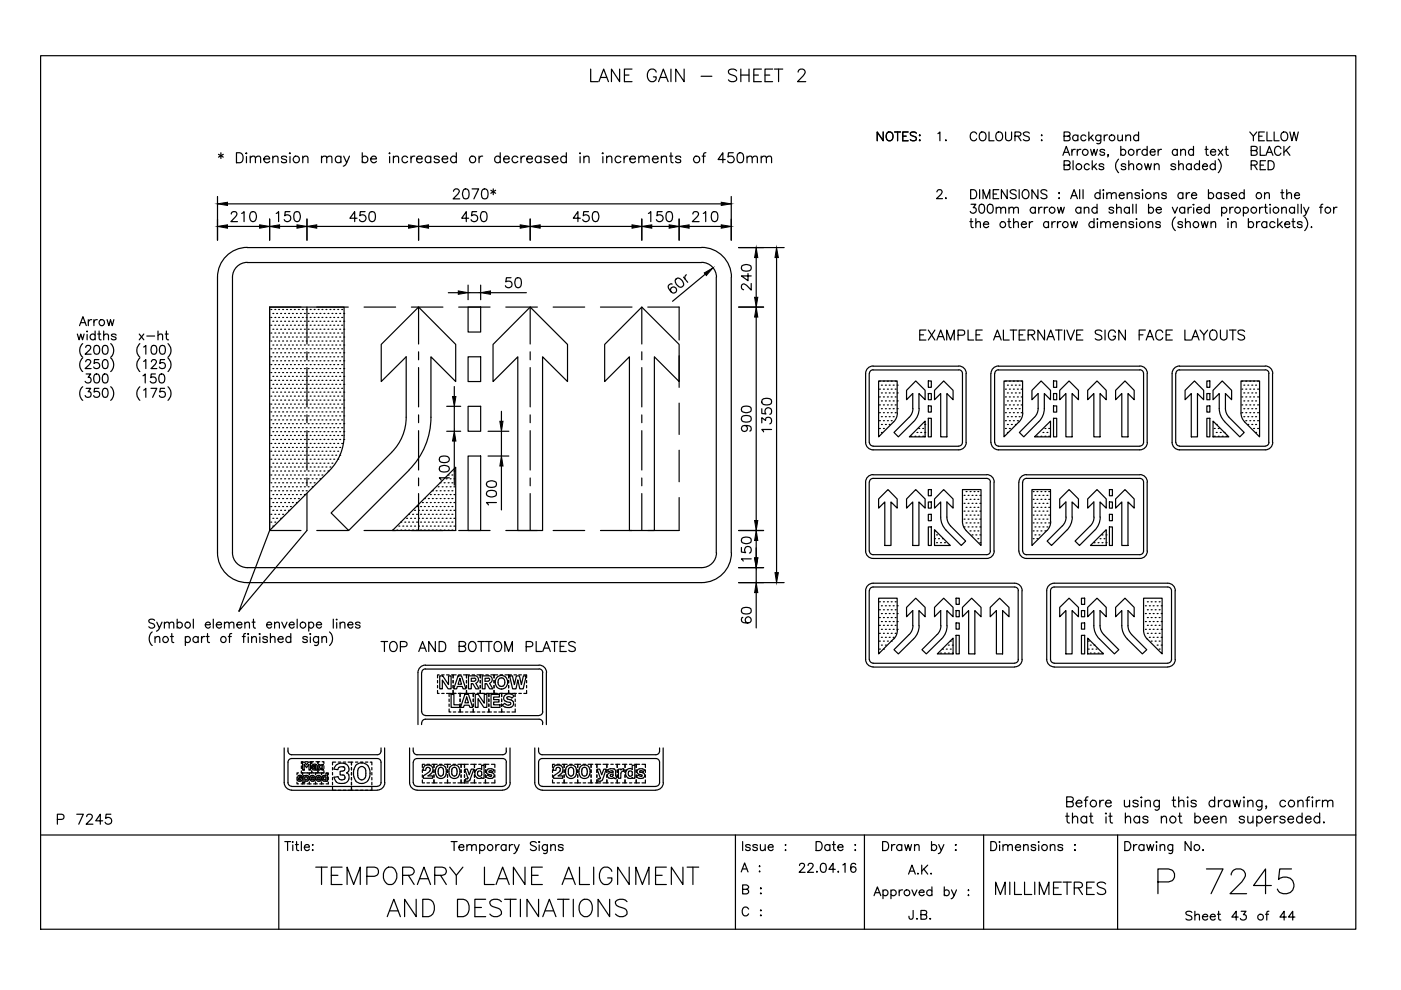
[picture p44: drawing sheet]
<svg xmlns="http://www.w3.org/2000/svg" width="297mm" height="210mm" viewBox="0 0 297 210" stroke-linecap="round" stroke-linejoin="round" font-family="sans-serif">
<g fill="none" stroke="#000" stroke-width=".25">
<path d="M8.6 11.8h278.9v185.2h-278.9zM125.2 14.6v2.7h1.6M127 17.3l1-2.7 1 2.7M127.4 16.4h1.2M131.4 14.6v2.7l-1.8-2.7v2.7M132.4 15.9h1M134 14.6h-1.6v2.7h1.6M139.1 15.3a.96 .96 0 0 0-1.1-.7 .96 .96 0 0 0-.7 1.1 1.17 1.17 0 0 0 .2 1.2 1.17 1.17 0 0 0 1.3 .3l.2-.3 .1-.6h-.6M139.6 17.3l1-2.7 1.1 2.7M140 16.4h1.3M142.3 14.6v2.7M145 14.6v2.7l-1.7-2.7v2.7"/>
<path d="M148.6 16.2h2.3M156.2 15a.96 .96 0 0 0-1-.4 .96 .96 0 0 0-.8 .7l.3 .4 1 .3a.65 .65 0 0 1 .5 .5 .65 .65 0 0 1-.3 .7 1.15 1.15 0 0 1-1.5-.3M157.1 15.9h1.7M157.1 14.6v2.7M158.8 14.6v2.7M159.8 15.9h1M161.4 14.6h-1.6v2.7h1.6M162.2 15.9h1M163.8 14.6h-1.6v2.7h1.6M164.2 14.6h1.8M165.1 14.6v2.7M169.2 15.3l.1-.4a.8 .8 0 0 1 1.3 0 .83 .83 0 0 1-.3 1.1l-1.2 1.3h1.7"/>
<path d="M46.3 32.7l1 .6M46.8 32.4v1.2M47.3 32.7l-1 .6M50.1 32.4h.8a1.15 1.15 0 0 1 .7 1 1.15 1.15 0 0 1-.7 1.1h-.8zM52.3 32.4v.2l-.2-.1zM52.3 33.2v1.3M53.1 33.5l.5-.4 .4 .1 .2 1.3M53.1 33.1v1.4M54.2 33.5l.5-.4 .4 .1 .2 1.3M55.9 33.7h1.3a.65 .65 0 0 0-1-.5 .65 .65 0 0 0-.1 1 .63 .63 0 0 0 1.1 0M57.8 33.5a.73 .73 0 0 1 1.1-.3v1.3M57.8 33.1v1.4"/>
<path d="M60.8 33.4a.63 .63 0 0 0-1.1 0v.2l1 .3 .1 .3a.63 .63 0 0 1-1.1 0M61.5 32.4v.2l-.1-.1zM61.5 33.2v1.3M64.2 33.5l.5-.4 .5 .1 .1 1.3M64.2 33.1v1.4M68.2 33.5a.73 .73 0 0 1 1-.3l.1 1.3M68.2 33.1v1.4M69.3 33.5a.73 .73 0 0 1 1-.3l.1 1.3M72.3 33.4a.66 .66 0 0 0-1-.1 .66 .66 0 0 0 0 1 .66 .66 0 0 0 1-.1M72.3 33.1v1.4M72.9 33.1l.6 1.4 .6-1.4M73.5 34.5l-.2 .4-.5 .3"/>
<path d="M76.8 33.4a.66 .66 0 0 1 1-.1 .66 .66 0 0 1 0 1 .66 .66 0 0 1-1-.1M76.8 32.4v2.1M78.6 33.7h1.2a.65 .65 0 0 0-.9-.5 .65 .65 0 0 0-.2 1 .63 .63 0 0 0 1.1 0M82.6 33.2v1.3M82.6 32.4v.2zM83.4 33.5a.73 .73 0 0 1 1-.3l.1 1.3M83.4 33.1v1.4M86.4 33.4a.66 .66 0 0 0-1-.1 .66 .66 0 0 0 0 1 .66 .66 0 0 0 1-.1M87.1 33.1v1.4M87.9 33.1a.65 .65 0 0 0-.8 .6M88.3 33.7h1.2a.65 .65 0 0 0-.9-.5 .65 .65 0 0 0-.2 1 .64 .64 0 0 0 1.1 0M91.3 33.4a.66 .66 0 0 0-1-.1 .66 .66 0 0 0 0 1 .66 .66 0 0 0 1-.1"/>
<path d="M91.3 33.1v1.4M93.1 33.4a.64 .64 0 0 0-1.1 0l.1 .2 .9 .3 .1 .3a.64 .64 0 0 1-1.1 0M93.7 33.7h1.2a.65 .65 0 0 0-.9-.5 .65 .65 0 0 0-.2 1 .64 .64 0 0 0 1.1 0M96.7 33.4a.68 .68 0 0 0-1-.1 .68 .68 0 0 0 0 1 .68 .68 0 0 0 1-.1M96.7 32.4v2.1M101.6 33.1v1.4M102.3 33.1a.64 .64 0 0 0-.7 .6M106.1 33.4a.66 .66 0 0 0-1-.1 .66 .66 0 0 0 0 1 .66 .66 0 0 0 1-.1M106.1 32.4v2.1M106.8 33.7h1.2a.65 .65 0 0 0-1-.5 .65 .65 0 0 0-.1 1 .63 .63 0 0 0 1.1 0M109.8 33.4a.68 .68 0 0 0-1-.1 .68 .68 0 0 0 0 1 .68 .68 0 0 0 1-.1M110.5 33.1v1.4"/>
<path d="M111.3 33.1a.65 .65 0 0 0-.8 .6M111.7 33.7h1.2a.65 .65 0 0 0-.9-.5 .65 .65 0 0 0-.2 1 .63 .63 0 0 0 1.1 0M114.7 33.4a.68 .68 0 0 0-1-.1 .68 .68 0 0 0 0 1 .68 .68 0 0 0 1-.1M114.7 33.1v1.4M116.5 33.4a.63 .63 0 0 0-1.1 0l.1 .2 .9 .3 .1 .3a.63 .63 0 0 1-1.1 0M117.1 33.7h1.2a.65 .65 0 0 0-.9-.5 .65 .65 0 0 0-.2 1 .63 .63 0 0 0 1.1 0M120.1 33.4a.66 .66 0 0 0-1-.1 .66 .66 0 0 0 0 1 .66 .66 0 0 0 1-.1M120.1 32.4v2.1M123 33.2v1.3M123 32.4v.2zM123.8 33.5a.73 .73 0 0 1 1-.3l.1 1.3M123.8 33.1v1.4"/>
<path d="M127.7 32.5l.1-.1 .1 .1zM127.8 33.2v1.3M128.6 33.5l.5-.4 .5 .1 .1 1.3M128.6 33.1v1.4M131.6 33.4a.68 .68 0 0 0-1-.1 .68 .68 0 0 0 0 1 .68 .68 0 0 0 1-.1M132.3 33.1v1.4M133.1 33.1a.65 .65 0 0 0-.8 .6M133.5 33.7h1.2a.65 .65 0 0 0-.9-.5 .65 .65 0 0 0-.2 1 .64 .64 0 0 0 1.1 0M135.4 33.5l.5-.4 .5 .1 .1 1.3M135.4 33.1v1.4M136.5 33.5l.5-.4 .5 .1 .1 1.3M138.3 33.7h1.2a.65 .65 0 0 0-.9-.5 .65 .65 0 0 0-.2 1 .63 .63 0 0 0 1.1 0"/>
<path d="M140.2 33.5a.73 .73 0 0 1 1-.3l.1 1.3M140.2 33.1v1.4M142 33.1h.6M142.3 32.4v1.7v.3l.4 .1M144.3 33.4a.63 .63 0 0 0-1.1 0l.2 .2 .8 .3 .1 .3a.63 .63 0 0 1-1.1 0M148.9 33.1h.6M149.7 32.4l-.5 .1v.3v1.7M153.8 33.8h-1.6l1.1-1.4v2.1M155.5 32.4h-1.1v.9a.74 .74 0 0 1 1.1 0 .74 .74 0 0 1-.1 1.1 .74 .74 0 0 1-1.1-.3M156.6 32.5a.66 .66 0 0 1 1 .3 1.84 1.84 0 0 1-.2 1.6 .73 .73 0 0 1-1-.3 1.84 1.84 0 0 1 .2-1.6zM158.4 33.5l.5-.4 .5 .1 .1 1.3M158.4 33.1v1.4"/>
<path d="M159.5 33.5l.5-.4 .5 .1 .1 1.3M161.4 33.5l.5-.4 .5 .1 .1 1.3M161.4 33.1v1.4M162.5 33.5l.5-.4 .5 .1 .1 1.3M187.3 28v1.8l-1.3-1.8v1.8M188.2 28.1a.93 .93 0 0 1 1.2 .6 .93 .93 0 0 1-.6 1.1 .97 .97 0 0 1-1-.6 .97 .97 0 0 1 .4-1.1zM189.7 28h1.2M190.3 28v1.8M191.4 28.9h.7M192.5 28h-1.1v1.8h1.1M194.3 28.2a.74 .74 0 0 0-1.3 .2l.2 .3 .7 .3a.45 .45 0 0 1 .4 .3 .45 .45 0 0 1-.2 .5 .94 .94 0 0 1-1.1-.2M194.9 28.7h.2z"/>
<path d="M194.9 29.8h.2zM198.9 28.3l.4-.3v1.8M200.5 29.8h.1zM207.1 28.4a.77 .77 0 0 0-1.1-.3 .77 .77 0 0 0-.3 1 .7 .7 0 0 0 .6 .7 .7 .7 0 0 0 .8-.4M208 28.1a.93 .93 0 0 1 1.1 .6 .93 .93 0 0 1-.6 1.1 .97 .97 0 0 1-.9-.6 .97 .97 0 0 1 .4-1.1zM209.7 28v1.8h1M211.3 28.2a.78 .78 0 0 1 1-.1 .78 .78 0 0 1 .3 1 .77 .77 0 0 1-1 .7 .77 .77 0 0 1-.5-1.1zM213.2 28v1.3a.65 .65 0 0 0 .6 .6 .65 .65 0 0 0 .7-.6v-1.3M215.2 28.9l1.1-.1 .2-.5-.5-.3h-.8v1.8M215.8 28.9l.7 .9M218.2 28.2a.74 .74 0 0 0-1.2 .2l.2 .3 .9 .3a.45 .45 0 0 1 .1 .5 .45 .45 0 0 1-.4 .3h-.4l-.4-.2M220.8 28.7h.2z"/>
<path d="M220.8 29.8h.2zM225.4 32.9l.7-1.9 .7 1.9M225.6 32.3h.9M225.6 35l1.1-.1 .2-.3-.1-.3-.3-.2h-.9v1.9h.9l.3-.2 .1-.5-.4-.3M225.6 28.9l1.1-.1 .2-.3-.1-.3-.3-.2h-.9v1.8h.9l.3-.1 .1-.5-.4-.3M227.3 31.7v1.2M227.5 34.1v1.9M228 31.7a.58 .58 0 0 0-.7 .5M228.4 31.7v1.2M228.5 28.9a.61 .61 0 0 0-.9-.1 .61 .61 0 0 0 0 .9 .61 .61 0 0 0 .9-.1M228.5 28.6v1.2M229.2 31.7a.64 .64 0 0 0-.8 .5"/>
<path d="M230.2 28.9a.59 .59 0 0 0-.9-.1 .59 .59 0 0 0 0 .9 .59 .59 0 0 0 .9-.1M230.9 28v1.8M230.9 35a.59 .59 0 0 0-.8-.1 .59 .59 0 0 0 0 .9 .59 .59 0 0 0 .8-.1M231.2 31.7l.4 1.2 .4-1.2 .3 1.2 .4-1.2M231.2 29.1l.6 .7M231.6 34.1v1.9M231.7 28.6l-.8 .9M232 35.3l.6 .7M232.5 34.7l-.9 .9M233.4 28.6v1.5a.54 .54 0 0 1-.8 .3M233.4 28.9a.61 .61 0 0 0-.9-.1 .61 .61 0 0 0 0 .9 .61 .61 0 0 0 .9-.1M234 35a.57 .57 0 0 0-1 0l.1 .2 .8 .2 .1 .3a.62 .62 0 0 1-1 0"/>
<path d="M234.1 28.6v1.2M234.2 31.9a.62 .62 0 0 0-1 0l.1 .2 .8 .3 .1 .2a.57 .57 0 0 1-1 0M234.8 28.6a.59 .59 0 0 0-.7 .5M235 32.9h-.2h.2l-.2 .4M237 28.6l.1 1.2h.4l.5-.3M237.2 33.7a1.93 1.93 0 0 0 0 2.9M237.6 31.9a.59 .59 0 0 1 .9-.1 .59 .59 0 0 1 0 .9 .59 .59 0 0 1-.9-.1M237.6 31v1.9M238 28.6v1.2M238.7 35a.53 .53 0 0 0-.5-.3 .53 .53 0 0 0-.5 .3l.3 .3 .6 .1 .1 .3a.57 .57 0 0 1-1 0M238.7 29l.3-.3a.44 .44 0 0 1 .7 .3v.8M238.7 28.6v1.2"/>
<path d="M239.3 35.1l.5-.4 .5 .1v1.2M239.3 34.1v1.9M241.1 31.7v1.2M241.4 28.9a.59 .59 0 0 0-.9-.1 .59 .59 0 0 0 0 .9 .59 .59 0 0 0 .9-.1M241.4 28v1.8M241.8 31.7a.58 .58 0 0 0-.7 .5M242.7 34.7l.3 1.3 .4-1.3 .4 1.3 .3-1.3M243.2 31.9a.61 .61 0 0 0-.9-.1 .61 .61 0 0 0 0 .9 .61 .61 0 0 0 .9-.1M243.2 31v1.9M243.9 32.2h1v-.2a.58 .58 0 0 0-.9-.1 .58 .58 0 0 0 0 .9 .58 .58 0 0 0 .9-.2M244.7 35.1l.5-.4 .4 .1 .2 1.2M244.7 34.7v1.3"/>
<path d="M245.5 31.7v1.2M246.3 31.7a.63 .63 0 0 0-.8 .5M249.3 35a.57 .57 0 0 0-1 0v.2l.8 .2 .2 .3a.62 .62 0 0 1-1 0M249.6 31.9a.59 .59 0 0 0-.9-.1 .59 .59 0 0 0 0 .9 .59 .59 0 0 0 .9-.1M249.6 31.7v1.2M249.9 35.1l.4-.4 .5 .1 .1 1.2M249.9 34.1v1.9M250.3 32l.5-.3 .4 .1 .1 1.1M250.3 31.7v1.2M252.6 35a.59 .59 0 0 0-.9-.1 .59 .59 0 0 0 0 .9 .59 .59 0 0 0 .9-.1M252.6 34.7v1.3M253 31.9a.59 .59 0 0 0-.8-.1 .59 .59 0 0 0 0 .9 .59 .59 0 0 0 .8-.1"/>
<path d="M253 31v1.9M254.3 35a.61 .61 0 0 0-.9-.1 .61 .61 0 0 0 0 .9 .61 .61 0 0 0 .9-.1M254.3 34.1v1.9M254.9 35.3h1.1a.55 .55 0 0 0-.6-.6 .55 .55 0 0 0-.5 .7 .57 .57 0 0 0 .5 .6 .57 .57 0 0 0 .6-.3M255.5 31.7h.6M255.7 31v1.6l.1 .3h.4M256.6 32.2h1.1a.58 .58 0 0 0-.8-.5 .58 .58 0 0 0-.2 .9 .57 .57 0 0 0 1 0M257.7 35a.61 .61 0 0 0-1-.1 .61 .61 0 0 0 0 .9 .61 .61 0 0 0 1-.1M257.7 34.1v1.9M258.3 33.7a1.93 1.93 0 0 1 0 2.9M258.3 31.7l1 1.2M259.3 31.7l-1 1.2"/>
<path d="M259.7 31.7h.7M260 31v1.6l.1 .3h.3M265 28l.7 .9v.9M265.3 35h.8l.4-.2a.41 .41 0 0 0-.2-.6l-1-.1v1.9M265.3 31.9l1-.1a.4 .4 0 0 0 .3-.3 .4 .4 0 0 0-.3-.4l-1-.1v1.9h.8a.51 .51 0 0 0 .5-.5 .51 .51 0 0 0-.5-.5M265.9 35l.6 1M266.5 28l-.8 .9M266.9 28.9h.7M267.2 31v1.9h1M267.2 35h.7M268.1 28h-1.2v1.8h1.2M268.3 34.1h-1.1v1.9h1.1"/>
<path d="M268.4 32.9l.7-1.9 .8 1.9M268.6 28v1.8h1.1M268.7 32.3h.9M268.9 34.1h.6a1.02 1.02 0 0 1 .7 .9 1.02 1.02 0 0 1-.7 1h-.6zM270.1 28v1.8h1.1M271.6 31.5a.69 .69 0 0 0-.8-.5 .69 .69 0 0 0-.6 .7 .85 .85 0 0 0 .2 1 .85 .85 0 0 0 .9 .2l.3-.4M271.8 28.2a.78 .78 0 0 1 1-.1 .78 .78 0 0 1 .2 1 .77 .77 0 0 1-1 .7 .77 .77 0 0 1-.4-1.1zM272.2 31v1.9M272.7 31.8l.8 1.1M273.5 28l.4 1.8 .5-1.8 .4 1.8 .5-1.8M273.5 31l-1.3 1.3M46.1 41.7v9.2"/>
<path d="M48.2 48h6.8M48.2 43.2h104.7M49 45.4l.1-.3a.67 .67 0 0 1 1 0 .67 .67 0 0 1-.2 .9l-.9 1h1.3M51.2 45.3l.5-.4v2.1M52.4 55.7h96.3M52.4 55.6a3.2 3.2 0 0 0-3.1 3.2v58.4M53.3 45a.69 .69 0 0 1 .9 .3 1.1 1.1 0 0 1-.6 1.7 1.31 1.31 0 0 1-.3-2zM57.2 46.4v4.5M58.6 45.3l.5-.4v2.1M59.3 48h3.7M61.5 44.9h-1l-.1 .9a.74 .74 0 0 1 1.1 0 .74 .74 0 0 1-.2 1.1 .74 .74 0 0 1-1-.3M62.6 45a.68 .68 0 0 1 1 .3 1.1 1.1 0 0 1-.7 1.7 1.39 1.39 0 0 1-.3-2z"/>
<path d="M65.1 46.4v4.5M67.2 48h19.4M75.7 46.3h-1.5l1-1.4v2.1M77.4 44.9h-1l-.1 .9a.74 .74 0 0 1 1.1-.1 .74 .74 0 0 1-.1 1.1 .74 .74 0 0 1-1.1-.2M78.5 45a.73 .73 0 0 1 1 .3 1.45 1.45 0 0 1-.5 1.7h-.2a1.39 1.39 0 0 1-.3-2zM88.7 46.4v4.5M90.9 48h19.4M96.2 40.6v-.1a.65 .65 0 0 1 1-.3l.2 .4-.3 .5-1 1.1h1.4M98.4 40.2a.66 .66 0 0 1 1 .3 1.84 1.84 0 0 1-.2 1.6 .68 .68 0 0 1-1-.3 1.66 1.66 0 0 1 .2-1.6zM99.4 46.3h-1.5l1-1.4v2.1M100.1 40h1.4l-1 2.2M101.1 44.9h-1l-.1 .9a.74 .74 0 0 1 1.1-.1 .74 .74 0 0 1-.1 1.1 .74 .74 0 0 1-1.1-.2"/>
<path d="M102.2 45a.73 .73 0 0 1 1 .3 1.45 1.45 0 0 1-.5 1.7h-.2a1.39 1.39 0 0 1-.3-2zM102.4 40.2a.66 .66 0 0 1 1 .3 1.84 1.84 0 0 1-.2 1.6 .73 .73 0 0 1-1-.3 1.84 1.84 0 0 1 .2-1.6zM104.1 40.3l1 .7M104.6 40v1.3M105.1 40.3l-1 .7M108.3 58.9h-.9l-.2 .9a.74 .74 0 0 1 1.2-.1 .74 .74 0 0 1-.2 1.2 .74 .74 0 0 1-1-.3M109.4 59a.73 .73 0 0 1 1.1 .3 1.45 1.45 0 0 1-.5 1.7h-.3a1.39 1.39 0 0 1-.3-2zM112.4 46.4v4.5M114.5 48h19.5M123 46.3h-1.4l.9-1.4v2.1M124.8 44.9h-1l-.1 .9a.74 .74 0 0 1 1.1 0 .74 .74 0 0 1-.2 1.1 .74 .74 0 0 1-1.1-.3M125.9 45a.69 .69 0 0 1 .9 .3 1.1 1.1 0 0 1-.6 1.7 1.39 1.39 0 0 1-.3-2z"/>
<path d="M136.1 46.4v4.5M137.5 45.3l.5-.4v2.1M138.2 48h3.7M140.4 44.9h-1l-.1 .9a.75 .75 0 0 1 1.1 0 .75 .75 0 0 1-.1 1.1 .75 .75 0 0 1-1.1-.3M141.5 45a.73 .73 0 0 1 1 .3 1.45 1.45 0 0 1-.5 1.7h-.2a1.39 1.39 0 0 1-.3-2zM143.3 59.2l.2-.1a1.12 1.12 0 0 1 1.4 1 .66 .66 0 0 1-.2 .7 .66 .66 0 0 1-.7 0 1.32 1.32 0 0 1-.7-1.6zM144 46.4v4.5M144.9 58.8l.9 1.1M145.5 58.3a.72 .72 0 0 0-.2 .9M146.1 48h6.8M146.9 45.4l.2-.4 .2-.1h.4l.3 .2a.67 .67 0 0 1-.2 .9l-1 1h1.4M148.8 55.6a3.2 3.2 0 0 1 3.1 3.2"/>
<path d="M149.1 45.3l.5-.4v2.1M149.5 58.1l-6.9 5.8M151.1 45a.73 .73 0 0 1 1 .3 1.45 1.45 0 0 1-.5 1.7h-.2a1.39 1.39 0 0 1-.3-2zM151.9 58.8v58.4M155 41.7v9.2M155 58.8v58.4M155.1 58.8a6.3 6.3 0 0 0-6.4-6.3h-96.3a6.3 6.3 0 0 0-6.3 6.3v58.4M156.6 52.5h9.7M157.3 56.4a1.65 1.65 0 0 1 1.9 0 .73 .73 0 0 1-.3 1 1.84 1.84 0 0 1-1.6-.2zM158.6 58v1.5l-1.4-1h2.1M160.3 54.6v8.4M164.6 54.6v66.8"/>
<path d="M198.6 40.7v-.1a.58 .58 0 0 1 .6-.4 .58 .58 0 0 1 .5 .4l-.2 .6-.9 .9h1.2M200.5 42h.1zM205.6 47h.7M205.8 40.2h.6a1.02 1.02 0 0 1 .7 1 1.02 1.02 0 0 1-.7 .9h-.6zM205.9 43.3h1l-.6 .7a.64 .64 0 0 1 .6 1 .64 .64 0 0 1-1.1 0l-.1-.2M205.9 46.4v1.5l.1 .3 .3 .1M206.9 47.4l.4-.4 .5 .1 .1 1.2M206.9 46.4v1.9M207.7 40.2v1.9M207.8 43.4a.61 .61 0 0 1 .9 .2 .99 .99 0 0 1-.7 1.6 1.29 1.29 0 0 1-.2-1.8zM208.4 42.1v-1.9l.7 1.9 .8-1.9v1.9M208.5 47.5h1.1a.6 .6 0 0 0-.8-.5 .6 .6 0 0 0-.2 1 .62 .62 0 0 0 1 0"/>
<path d="M209.6 43.4a.63 .63 0 0 1 .9 .2 .99 .99 0 0 1-.6 1.6 1.2 1.2 0 0 1-.3-1.8zM210.6 41.1h.7M211.2 44.3a.63 .63 0 0 1 .9-.3l.1 1.2M211.2 43.9v1.3M211.8 40.2h-1.2v1.9h1.2M212.2 44.3l.3-.3a.44 .44 0 0 1 .7 .3v.9M213.5 40.2v1.9l-1.2-1.9v1.9M213.7 47h.6M213.9 44.3a.63 .63 0 0 1 .9-.3l.1 1.2M213.9 46.4v1.5l.1 .3 .4 .1M213.9 43.9v1.3M214.9 44.3l.3-.3a.44 .44 0 0 1 .7 .3v.9"/>
<path d="M214.9 47.4l.5-.4 .4 .1 .1 1.2M214.9 46.4v1.9M215.4 40.5a.71 .71 0 0 0-.6-.3 .71 .71 0 0 0-.6 .5l.4 .4 .7 .2 .1 .6a.88 .88 0 0 1-1.2 0M216.1 40.2v1.9M216.5 47.5h1.1a.55 .55 0 0 0-.6-.5 .55 .55 0 0 0-.5 .7 .57 .57 0 0 0 .5 .6 .57 .57 0 0 0 .6-.3M216.9 40.5a.69 .69 0 0 1 .8-.3 .69 .69 0 0 1 .5 .7v.5a.72 .72 0 0 1-.8 .7 .72 .72 0 0 1-.7-.7zM218.2 47v1.3M219 47a.63 .63 0 0 0-.8 .5M219.5 44.2a.61 .61 0 0 0-.9-.1 .61 .61 0 0 0 0 .9 .61 .61 0 0 0 .9-.1M219.5 43.9v1.3M220.1 40.2v1.9l-1.3-1.9v1.9M220.2 43.9v1.3"/>
<path d="M221 43.9a.59 .59 0 0 0-.8 .6M221.4 43.9v1.3M222 40.5a.7 .7 0 0 0-.7-.3 .7 .7 0 0 0-.6 .5l.3 .4 .8 .2 .2 .3v.3a.88 .88 0 0 1-1.3 0M222.1 43.9a.59 .59 0 0 0-.7 .6M222.3 47.3a.59 .59 0 0 0-.9-.1 .59 .59 0 0 0 0 .9 .59 .59 0 0 0 .9-.1M222.3 47v1.3M223 47v1.3M223.7 47a.63 .63 0 0 0-.7 .5M224.2 43.9l.4 1.3 .3-1.3 .4 1.3 .4-1.3M224.2 47v1.3M224.5 40.9h.1v.2zM224.5 42h.1z"/>
<path d="M224.9 47a.58 .58 0 0 0-.7 .5M227 42.1l.7-1.9 .7 1.9M227 47l.3 1.3 .4-1.3 .4 1.3 .3-1.3M227.3 41.5h.9M228.9 40.2v1.9M229.2 44.2a.61 .61 0 0 0-.9-.1 .61 .61 0 0 0 0 .9 .61 .61 0 0 0 .9-.1M229.2 43.9v1.3M229.6 40.2v1.9M229.9 44.3a.63 .63 0 0 1 .9-.3l.1 1.2M229.9 43.9v1.3M232 47.3a.61 .61 0 0 0-.9-.1 .61 .61 0 0 0 0 .9 .61 .61 0 0 0 .9-.1M232 46.4v1.9"/>
<path d="M232.6 44.2a.61 .61 0 0 0-.9-.1 .61 .61 0 0 0 0 .9 .61 .61 0 0 0 .9-.1M232.6 43.3v1.9M232.7 47.1v1.2M232.7 46.4v.1zM233.2 41.1a.61 .61 0 0 0-.9 0 .61 .61 0 0 0 0 .9 .61 .61 0 0 0 .9-.1M233.2 40.2v1.9M233.4 47.4l.5-.4 .4 .1 .1 1.2M233.4 47v1.3M233.9 40.9v1.2M233.9 40.2v.2zM234.4 47.4l.4-.4 .5 .1 .1 1.2M234.7 41.2l.4-.3h.5v1.2"/>
<path d="M234.7 40.9v1.2M235.6 41.2l.5-.3h.5l.1 1.2M236 47.5h1.1a.55 .55 0 0 0-.7-.5 .55 .55 0 0 0-.4 .7 .57 .57 0 0 0 .4 .5 .57 .57 0 0 0 .7-.2M236.1 44.2a.57 .57 0 0 0-1 0l.1 .2 .8 .3 .1 .2a.53 .53 0 0 1-.5 .3 .53 .53 0 0 1-.5-.3M236.7 44.3a.63 .63 0 0 1 .9-.3l.1 1.2M236.7 43.3v1.9M237.3 41.4h1.1a.55 .55 0 0 0-.7-.6 .55 .55 0 0 0-.4 .8 .57 .57 0 0 0 .4 .5 .57 .57 0 0 0 .7-.2M237.7 47.4l.5-.4 .4 .1 .1 1.2M237.7 47v1.3M239 41.2l.5-.3h.4l.1 1.2M239 40.9v1.2M239.5 44.2a.61 .61 0 0 0-1-.1 .61 .61 0 0 0 0 .9 .61 .61 0 0 0 1-.1"/>
<path d="M239.5 43.9v1.3M240.2 43.3v1.9M240.3 47.3a.53 .53 0 0 0-.4-.3 .53 .53 0 0 0-.5 .3l.2 .2 .5 .1a.33 .33 0 0 1 .2 .6 .63 .63 0 0 1-.9-.2M240.9 46.4h.2zM240.9 43.3v1.9M241 47.1v1.2M241.6 41.1a.54 .54 0 0 0-.5-.3 .54 .54 0 0 0-.5 .3l.3 .3 .6 .2 .1 .3a.58 .58 0 0 1-1 0M242.2 40.3h.1l-.1 .1zM242.2 40.9v1.2M243.4 47.4l.5-.4 .4 .1 .1 1.2M243.4 47v1.3M243.5 44.2a.59 .59 0 0 1 .9-.1 .59 .59 0 0 1 0 .9 .59 .59 0 0 1-.9-.1"/>
<path d="M243.5 43.3v1.9M244.7 41.2l.4-.3h.5l.1 1.2M244.7 40.9v1.2M245.1 44.5h1.1a.6 .6 0 0 0-.9-.4 .6 .6 0 0 0 .1 1 .54 .54 0 0 0 .8-.2M246 47.3a.53 .53 0 0 0-.5-.3 .53 .53 0 0 0-.5 .3l.3 .2 .5 .1a.33 .33 0 0 1 .1 .6 .63 .63 0 0 1-.9-.2M247.3 41.1a.53 .53 0 0 0-.5-.3 .53 .53 0 0 0-.5 .3l.3 .3 .6 .2 .1 .3a.57 .57 0 0 1-1 0M248.6 43.9l.5 1.3 .6-1.3M249.2 46a1.93 1.93 0 0 0 0 2.9M250.7 47.3a.53 .53 0 0 0-.5-.3 .53 .53 0 0 0-.5 .3l.3 .2 .5 .1a.33 .33 0 0 1 .1 .6 .63 .63 0 0 1-.9-.2M250.8 41.1a.59 .59 0 0 0-.9 0 .59 .59 0 0 0 0 .8 .59 .59 0 0 0 .9 0M250.8 40.9v1.2M251.2 44.2a.61 .61 0 0 0-.9-.1 .61 .61 0 0 0 0 .9 .61 .61 0 0 0 .9-.1"/>
<path d="M251.2 43.9v1.3M251.3 47.4l.5-.4 .4 .1 .2 1.2M251.3 46.4v1.9M251.5 40.9v1.2M251.9 43.9v1.3M252.2 40.9a.63 .63 0 0 0-.7 .5M252.6 41.4h1.1a.6 .6 0 0 0-.8-.5 .6 .6 0 0 0-.2 1 .62 .62 0 0 0 1 0M252.6 43.9a.59 .59 0 0 0-.7 .6M253 43.4h.2zM253.1 44v1.2M253.7 44.5h1.1a.57 .57 0 0 0-.8-.5 .57 .57 0 0 0-.2 .9 .53 .53 0 0 0 .5 .3 .53 .53 0 0 0 .5-.3M254.7 47l.3 1.3 .4-1.3 .4 1.3 .3-1.3"/>
<path d="M256.2 41.1a.61 .61 0 0 1 .9 0 .61 .61 0 0 1 0 .9 .61 .61 0 0 1-.9-.1M256.2 40.2v1.9M256.4 44.2a.59 .59 0 0 0-.9-.1 .59 .59 0 0 0 0 .9 .59 .59 0 0 0 .9-.1M256.4 43.3v1.9M256.8 47.4l.4-.4 .5 .1v1.2M256.8 47v1.3M258.9 41.1a.59 .59 0 0 0-.8 0 .59 .59 0 0 0 0 .8 .59 .59 0 0 0 .8 0M258.9 40.9v1.2M259 44.2a.61 .61 0 0 1 .9-.1 .61 .61 0 0 1 0 .9 .61 .61 0 0 1-.9-.1M259 43.9v1.9M260.4 47.1v1.2M260.4 46.4v.1z"/>
<path d="M260.5 41.1a.53 .53 0 0 0-.5-.3 .53 .53 0 0 0-.4 .3l.2 .3 .6 .2 .1 .3a.57 .57 0 0 1-.9 0M260.7 43.9v1.3M261.1 41.4h1.1a.6 .6 0 0 0-.9-.5 .6 .6 0 0 0-.1 1 .62 .62 0 0 0 1 0M261.1 47.4l.4-.4 .5 .1 .1 1.2M261.1 47v1.3M261.5 43.9a.59 .59 0 0 0-.8 .6M263.6 44.2a.59 .59 0 0 1 .9-.1 .59 .59 0 0 1 0 .9 .59 .59 0 0 1-.9-.1M263.6 43.9v1.9M263.8 41.1a.59 .59 0 0 0-.9 0 .59 .59 0 0 0 0 .8 .59 .59 0 0 0 .9 0M263.8 40.2v1.9M264.7 47.3a.61 .61 0 0 1 .9-.1 .61 .61 0 0 1 0 .9 .61 .61 0 0 1-.9-.1M264.7 46.4v1.9"/>
<path d="M266.4 47v1.3M267.1 43.9v1.3M267.1 47a.58 .58 0 0 0-.7 .5M267.8 43.9a.59 .59 0 0 0-.7 .6M268 43.9h.7M268.1 41.2l.5-.3h.4l.1 1.2M268.1 40.9v1.2M268.3 43.3v1.5l.1 .3 .3 .1M268.6 47.3a.61 .61 0 0 0-.9-.1 .61 .61 0 0 0 0 .9 .61 .61 0 0 0 .9-.1M268.6 47v1.3M269.3 44v1.2M269.3 43.3v.2z"/>
<path d="M270.3 47.3a.61 .61 0 0 0-.9-.1 .61 .61 0 0 0 0 .9 .61 .61 0 0 0 .9-.1M270.9 46.4v1.9M271.3 47.5l.6 .8M271.5 40.9h.7M271.8 44.3l.4-.4 .4 .1 .1 1.2M271.8 43.9v1.3M271.8 40.2v1.6l.1 .2 .4 .1M271.8 47l-.9 .9M272.4 47.5h1a.55 .55 0 0 0-.6-.5 .55 .55 0 0 0-.4 .7 .57 .57 0 0 0 .4 .6 .57 .57 0 0 0 .6-.3M272.8 41.2l.5-.3h.4l.1 1.2M272.8 40.2v1.9M273.9 47h.6"/>
<path d="M274.2 46.4v1.5v.3l.4 .1M274.5 41.4h1a.55 .55 0 0 0-.6-.6 .55 .55 0 0 0-.4 .8 .57 .57 0 0 0 .4 .5 .57 .57 0 0 0 .6-.2M274.5 44.2a.61 .61 0 0 0-.9-.1 .61 .61 0 0 0 0 .9 .61 .61 0 0 0 .9-.1M274.5 43.9v1.3M275.2 43.3v1.9M275.9 43.3v1.9M276.1 47.3a.57 .57 0 0 0-1 0l.3 .2 .6 .2 .1 .3a.62 .62 0 0 1-1 0M276.4 43.9l.6 1.3 .5-1.3M276.6 46a1.93 1.93 0 0 1 0 2.9M277 45.2a.67 .67 0 0 1-.7 .6M278 48.2h.1zM279.8 43.9h.6"/>
<path d="M280.5 43.3l-.4 .1-.1 .2v1.6M282.8 43.9v1.3M283.5 43.9a.59 .59 0 0 0-.7 .6M16.4 70.8l.4 1.3 .3-1.3 .4 1.3 .3-1.3M16.9 69l.7-1.9 .7 1.9M17.1 68.4h.9M17.5 72.9a1.93 1.93 0 0 0 0 2.8M17.5 75.9a1.93 1.93 0 0 0 0 2.9M18.2 73.7l.3-.5 .6 .2a.61 .61 0 0 1-.1 .8l-1 .9h1.3M18.2 76.7l.3-.5h.4l.2 .3a.61 .61 0 0 1-.1 .8l-1 .8h1.3M18.3 79.3h.9l-.5 .7a.64 .64 0 0 1 .5 1 .64 .64 0 0 1-1.2-.1M18.5 70.2v.2z"/>
<path d="M18.5 70.9v1.2M18.7 67.8v1.2M19.4 67.8a.63 .63 0 0 0-.7 .5M19.9 67.8v1.2M20.1 73.3a.67 .67 0 0 1 1 .3 1.21 1.21 0 0 1-.5 1.5l-.5-.1a1.51 1.51 0 0 1 0-1.7zM20.1 79.4a.64 .64 0 0 1 1 .3 1.21 1.21 0 0 1-.5 1.5h-.2a.99 .99 0 0 1-.4-1.5zM20.2 71.1a.59 .59 0 0 0-.9-.1 .59 .59 0 0 0 0 .9 .59 .59 0 0 0 .9-.1M20.2 70.2v1.9M20.6 67.8a.58 .58 0 0 0-.7 .5M20.7 70.8h.7M21 76.2h-1v.9a.67 .67 0 0 1 1 0 .67 .67 0 0 1-.2 1 .67 .67 0 0 1-.9-.3M21 70.2v1.5l.1 .3 .3 .1"/>
<path d="M21.9 73.3a.61 .61 0 0 1 .9 .3 1.26 1.26 0 0 1-.4 1.5h-.2a1.23 1.23 0 0 1-.3-1.8zM21.9 76.4a.55 .55 0 0 1 .9 .2 1.26 1.26 0 0 1-.4 1.5h-.2a1.23 1.23 0 0 1-.3-1.7zM21.9 79.4a.59 .59 0 0 1 .9 .3 1.26 1.26 0 0 1-.4 1.5h-.2a1.27 1.27 0 0 1-.3-1.8zM22 71.2a.63 .63 0 0 1 .9-.3l.1 1.2M22 70.2v1.9M22.7 67.8l.4 1.2 .3-1.2 .4 1.2 .3-1.2M23.5 72.9a1.93 1.93 0 0 1 0 2.8M23.5 75.9a1.93 1.93 0 0 1 0 2.9M24.6 71.1a.62 .62 0 0 0-1 0l.9 .4 .1 .3a.62 .62 0 0 1-1 0M29.5 70.8l1 1.3M29.6 72.9a1.93 1.93 0 0 0 0 2.8M29.6 75.9a1.93 1.93 0 0 0 0 2.9"/>
<path d="M30.3 79.7l.5-.4v1.9M30.5 73.6l.4-.4v1.9M30.5 76.6l.4-.4v1.9M30.5 70.8l-1 1.3M31.1 71.2h1.7M32.1 76.7l.3-.5h.4l.3 .3a.61 .61 0 0 1-.2 .8l-.9 .8h1.2M32.3 73.3a.61 .61 0 0 1 .9 .3 1.26 1.26 0 0 1-.5 1.5h-.2a1.23 1.23 0 0 1-.2-1.8zM32.9 79.3h-.8l-.1 .8a.67 .67 0 0 1 1 0 .67 .67 0 0 1-.2 1 .67 .67 0 0 1-1-.2M33.5 71.2l.4-.4 .5 .1 .1 1.2M33.5 70.2v1.9M33.9 79.4a.64 .64 0 0 1 1 .3 1.21 1.21 0 0 1-.5 1.5h-.2a.99 .99 0 0 1-.4-1.5zM34.1 73.3a.63 .63 0 0 1 .9 .3 1.64 1.64 0 0 1-.2 1.4 .67 .67 0 0 1-.9-.2 1.5 1.5 0 0 1 .2-1.5z"/>
<path d="M34.9 76.2h-.9l-.1 .9a.67 .67 0 0 1 1 0 .67 .67 0 0 1-.1 1 .67 .67 0 0 1-1-.3M35 70.8h.7M35.3 70.2v1.5l.1 .3 .3 .1M35.6 72.9a1.93 1.93 0 0 1 0 2.8M35.6 75.9a1.93 1.93 0 0 1 0 2.9M57.2 75.4v6.7M57.4 75.6h.1M57.4 74h.1M57.4 72.3h.1M57.4 70.6h.1M57.4 69h.1M57.4 67.3h.1"/>
<path d="M57.4 65.6h.1M57.4 79h.1M57.4 77.3h.1M57.8 76.5h.1M57.8 74.8h.1M57.8 73.2h.1M57.8 71.5h.1M57.8 69.8h.1M57.8 68.1h.1M57.8 66.5h.1M57.8 79.8h.1M57.8 78.1h.1"/>
<path d="M58.3 75.6h.1M58.3 74h.1M58.3 72.3h.1M58.3 70.6h.1M58.3 69h.1M58.3 67.3h.1M58.3 65.6h.1M58.3 79h.1M58.3 77.3h.1M58.6 76.5h.1M58.6 74.8h.1M58.6 73.2h.1"/>
<path d="M58.6 71.5h.1M58.6 69.8h.1M58.6 68.1h.1M58.6 66.5h.1M58.6 79.8h.1M58.6 78.1h.1M59.1 75.6h.1M59.1 74h.1M59.1 72.3h.1M59.1 70.6h.1M59.1 69h.1M59.1 67.3h.1"/>
<path d="M59.1 65.6h.1M59.1 79h.1M59.1 77.3h.1M59.5 76.5h.1M59.5 74.8h.1M59.5 73.2h.1M59.5 71.5h.1M59.5 69.8h.1M59.5 68.1h.1M59.5 66.5h.1M59.5 79.8h.1M59.5 78.1h.1"/>
<path d="M59.9 75.6h.1M59.9 74h.1M59.9 72.3h.1M59.9 70.6h.1M59.9 69h.1M59.9 67.3h.1M59.9 65.6h.1M59.9 79h.1M59.9 77.3h.1M60.3 76.5h.1M60.3 74.8h.1M60.3 73.2h.1"/>
<path d="M60.3 71.5h.1M60.3 69.8h.1M60.3 68.1h.1M60.3 66.5h.1M60.3 79.8h.1M60.3 78.1h.1M60.8 75.6h.1M60.8 74h.1M60.8 72.3h.1M60.8 70.6h.1M60.8 69h.1M60.8 67.3h.1"/>
<path d="M60.8 65.6h.1M60.8 79h.1M60.8 77.3h.1M61.2 76.5h.1M61.2 74.8h.1M61.2 73.2h.1M61.2 71.5h.1M61.2 69.8h.1M61.2 68.1h.1M61.2 66.5h.1M61.2 79.8h.1M61.2 78.1h.1"/>
<path d="M61.6 75.6h.1M61.6 74h.1M61.6 72.3h.1M61.6 70.6h.1M61.6 69h.1M61.6 67.3h.1M61.6 65.6h.1M61.6 79h.1M61.6 77.3h.1M62 76.5h.1M62 74.8h.1M62 73.2h.1"/>
<path d="M62 71.5h.1M62 69.8h.1M62 68.1h.1M62 66.5h.1M62 79.8h.1M62 78.1h.1M62.4 75.6h.1M62.4 74h.1M62.4 72.3h.1M62.4 70.6h.1M62.4 69h.1M62.4 67.3h.1"/>
<path d="M62.4 65.6h.1M62.4 79h.1M62.4 77.3h.1M62.8 76.5h.1M62.8 74.8h.1M62.8 73.2h.1M62.8 71.5h.1M62.8 69.8h.1M62.8 68.1h.1M62.8 66.5h.1M62.8 79.8h.1M62.8 78.1h.1"/>
<path d="M63.3 75.6h.1M63.3 74h.1M63.3 72.3h.1M63.3 70.6h.1M63.3 69h.1M63.3 67.3h.1M63.3 65.6h.1M63.3 79h.1M63.3 77.3h.1M63.7 76.5h.1M63.7 74.8h.1M63.7 73.2h.1"/>
<path d="M63.7 71.5h.1M63.7 69.8h.1M63.7 68.1h.1M63.7 66.5h.1M63.7 79.8h.1M63.7 78.1h.1M63.8 65.1h-6.6v7M64.1 75.6h.1M64.1 74h.1M64.1 72.3h.1M64.1 70.6h.1M64.1 69h.1"/>
<path d="M64.1 67.3h.1M64.1 65.6h.1M64.1 79h.1M64.1 77.3h.1M64.5 76.5h.1M64.5 74.8h.1M64.5 73.2h.1M64.5 71.5h.1M64.5 69.8h.1M64.5 68.1h.1M64.5 66.5h.1M64.5 79.8h.1"/>
<path d="M64.5 78.1h.1M64.9 75.6h.1M64.9 74h.1M64.9 72.3h.1M64.9 70.6h.1M64.9 69h.1M64.9 67.3h.1M64.9 65.6h.1M64.9 79h.1M64.9 77.3h.1M65.1 65.1v7.8M65.1 74.6v1.7"/>
<path d="M65.1 77.9v8.4M65.3 74.8h.1M65.3 73.2h.1M65.3 71.5h.1M65.3 69.8h.1M65.3 68.1h.1M65.3 66.5h.1M65.3 79.8h.1M65.3 78.1h.1M65.3 76.5h.1M65.8 75.6h.1M65.8 74h.1"/>
<path d="M65.8 72.3h.1M65.8 70.6h.1M65.8 69h.1M65.8 67.3h.1M65.8 65.6h.1M65.8 79h.1M65.8 77.3h.1M66.2 74.8h.1M66.2 73.2h.1M66.2 71.5h.1M66.2 69.8h.1M66.2 68.1h.1"/>
<path d="M66.2 66.5h.1M66.2 79.8h.1M66.2 78.1h.1M66.2 76.5h.1M66.6 75.6h.1M66.6 74h.1M66.6 72.3h.1M66.6 70.6h.1M66.6 69h.1M66.6 67.3h.1M66.6 65.6h.1M66.6 79h.1"/>
<path d="M66.6 77.3h.1M67 74.8h.1M67 73.2h.1M67 71.5h.1M67 69.8h.1M67 68.1h.1M67 66.5h.1M67 79.8h.1M67 78.1h.1M67 76.5h.1M67.2 65.1h6.6M67.5 75.6h.1"/>
<path d="M67.5 74h.1M67.5 72.3h.1M67.5 70.6h.1M67.5 69h.1M67.5 67.3h.1M67.5 65.6h.1M67.5 79h.1M67.5 77.3h.1M67.8 74.8h.1M67.8 73.2h.1M67.8 71.5h.1M67.8 69.8h.1"/>
<path d="M67.8 68.1h.1M67.8 66.5h.1M67.8 79.8h.1M67.8 78.1h.1M67.8 76.5h.1M68.3 75.6h.1M68.3 74h.1M68.3 72.3h.1M68.3 70.6h.1M68.3 69h.1M68.3 67.3h.1M68.3 65.6h.1"/>
<path d="M68.3 79h.1M68.3 77.3h.1M68.7 74.8h.1M68.7 73.2h.1M68.7 71.5h.1M68.7 69.8h.1M68.7 68.1h.1M68.7 66.5h.1M68.7 79.8h.1M68.7 78.1h.1M68.7 76.5h.1M69.1 75.6h.1"/>
<path d="M69.1 74h.1M69.1 72.3h.1M69.1 70.6h.1M69.1 69h.1M69.1 67.3h.1M69.1 65.6h.1M69.1 79h.1M69.1 77.3h.1M69.5 74.8h.1M69.5 73.2h.1M69.5 71.5h.1M69.5 69.8h.1"/>
<path d="M69.5 68.1h.1M69.5 66.5h.1M69.5 79.8h.1M69.5 78.1h.1M69.5 76.5h.1M69.9 75.6h.1M69.9 74h.1M69.9 72.3h.1M69.9 70.6h.1M69.9 69h.1M69.9 67.3h.1M69.9 65.6h.1"/>
<path d="M69.9 79h.1M69.9 77.3h.1M70.4 74.8h.1M70.4 73.2h.1M70.4 71.5h.1M70.4 69.8h.1M70.4 68.1h.1M70.4 66.5h.1M70.4 79.8h.1M70.4 78.1h.1M70.4 76.5h.1M70.8 75.6h.1"/>
<path d="M70.8 74h.1M70.8 72.3h.1M70.8 70.6h.1M70.8 69h.1M70.8 67.3h.1M70.8 65.6h.1M70.8 79h.1M70.8 77.3h.1M71.2 74.8h.1M71.2 73.2h.1M71.2 71.5h.1M71.2 69.8h.1"/>
<path d="M71.2 68.1h.1M71.2 66.5h.1M71.2 79.8h.1M71.2 78.1h.1M71.2 76.5h.1M71.6 75.6h.1M71.6 74h.1M71.6 72.3h.1M71.6 70.6h.1M71.6 69h.1M71.6 67.3h.1M71.6 65.6h.1"/>
<path d="M71.6 79h.1M71.6 77.3h.1M72 74.8h.1M72 73.2h.1M72 71.5h.1M72 69.8h.1M72 68.1h.1M72 66.5h.1M72 79.8h.1M72 78.1h.1M72 76.5h.1M72.4 75.6h.1"/>
<path d="M72.4 74h.1M72.4 72.3h.1M72.4 70.6h.1M72.4 69h.1M72.4 67.3h.1M72.4 65.6h.1M72.4 79h.1M72.4 77.3h.1M72.9 74.8h.1M72.9 73.2h.1M72.9 71.5h.1M72.9 69.8h.1"/>
<path d="M72.9 68.1h.1M72.9 66.5h.1M72.9 79.8h.1M72.9 78.1h.1M72.9 76.5h.1M77.2 65.1h6.7M87.2 65.1h6.7M88.7 65.1v7.8M88.7 74.6v1.7M88.7 77.9v8.4M95.1 62.1h2.1M97.3 65.1h6.6"/>
<path d="M99.2 65.1h2.7v5.3h-2.7zM99.2 75.6h2.7v5.3h-2.7zM99.2 60.5v3M99.2 62.1h2.7M101.9 60.5v3M104 62.1h7.6M107.2 65.1h6.7M112.4 65.1v7.8M112.4 74.6v1.7M112.4 77.9v8.4M112.4 65.1l7.9 7.9v7.9l-5.3-5.3v36.9h-5.2v-36.9l-5.3 5.3v-7.9zM117.3 65.1h6.7"/>
<path d="M127.3 65.1h6.7M136.1 65.1l7.9 7.9v7.9l-5.3-5.3v36.9h-5.3v-36.9l-5.2 5.3v-7.9zM136.1 65.1v7.8M136.1 74.6v1.7M136.1 77.9v8.4M137.3 65.1h6.7v7M142.5 60.2a.63 .63 0 0 0-.6 .2 .63 .63 0 0 0-.2 .6 1.25 1.25 0 0 0 1.5 1 .65 .65 0 0 0 .1-.9 .65 .65 0 0 0-.9-.1 .65 .65 0 0 0-.1 .8M144 75.4v6.7M156.6 65.1h5.3M159.3 60.1v1.4l-1-1a.64 .64 0 0 0-1-.1l-.1 .6 .5 .4M160.3 67.2v43.2M184.3 79.2v14.6"/>
<path d="M185.1 77.6h18.2M185.1 78.4h18.2M185.1 77.6a1.59 1.59 0 0 0-1.6 1.6v14.6M185.1 78.4a.78 .78 0 0 0-.8 .8M195 71h.8M196.3 70h-1.3v2.1h1.3M196.8 70l1.4 2.1M198.2 70l-1.4 2.1M198.6 72.1l.8-2.1 .9 2.1M198.9 71.4h1M200.7 72.1v-2.1l.8 2.1 .8-2.1v2.1M203.1 71.1l1.3-.1 .1-.3-.1-.6-1.3-.1v2.1"/>
<path d="M203.3 77.6a1.59 1.59 0 0 1 1.6 1.6M203.3 78.4a.78 .78 0 0 1 .8 .8v14.6M204.8 79.2v14.6M205.2 70v2.1h1.2M206.9 71h.8M208.3 70h-1.4v2.1h1.4M210.1 79.2v14.6M210.7 72.1l.8-2.1 .8 2.1M210.9 79.2v14.6M211 71.4h.9M211.7 77.6h30M211.7 78.4h30"/>
<path d="M211.7 77.6a1.59 1.59 0 0 0-1.6 1.6M211.7 78.4a.78 .78 0 0 0-.8 .8M212.7 70v2.1h1.3M214.2 70h1.4M214.9 70v2.1M216.1 71h.7M217.4 70h-1.3v2.1h1.3M218 71h.9a.58 .58 0 0 0 .5-.6l-.2-.3-.3-.1h-.9v2.1M218.7 71l.7 1.1M221.5 70v2.1l-1.4-2.1v2.1M222 72.1l.8-2.1 .8 2.1M222.3 71.4h1"/>
<path d="M223.8 70h1.4M224.5 70v2.1M225.7 70v2.1M226.2 70l.8 2.1 .8-2.1M228.3 71h.8M229.6 70h-1.3v2.1h1.3M233.6 70.3a.79 .79 0 0 0-.8-.4 .79 .79 0 0 0-.6 .6l.2 .3 1 .4a.48 .48 0 0 1 0 .8 .91 .91 0 0 1-1.2-.2M234.3 70v2.1M236.5 70.5a.76 .76 0 0 0-.9-.5 .76 .76 0 0 0-.6 .8 .9 .9 0 0 0 .2 1 .9 .9 0 0 0 1 .2l.2-.2 .1-.5h-.5M238.6 70v2.1l-1.4-2.1v2.1M241.5 71h.8M241.7 78.4a.78 .78 0 0 1 .8 .8v14.6"/>
<path d="M241.7 77.6a1.59 1.59 0 0 1 1.6 1.6l-.1 14.6M242.8 70h-1.3v2.1M243 72.1l.8-2.1 .8 2.1M243.3 71.4h1M246.5 70.5a.76 .76 0 0 0-.9-.5 .76 .76 0 0 0-.6 .8 .94 .94 0 0 0 1 1.3l.5-.5M247.2 71h.8M248.6 70h-1.4v2.1h1.4M249.3 79.2v14.6M250.1 77.6h18.1M250.1 78.4h18.1M250.1 77.6a1.59 1.59 0 0 0-1.6 1.6v14.6M250.1 78.4a.78 .78 0 0 0-.8 .8"/>
<path d="M251.2 70v2.1h1.2M252.7 72.1l.8-2.1 .7 2.1M253 71.4h.9M254.4 70l.8 1v1.1M256 70l-.8 1M256.9 70.1a.78 .78 0 0 1 1.1 .7 .94 .94 0 0 1-.9 1.3 1.27 1.27 0 0 1-.2-2zM258.8 70v1.5a.71 .71 0 0 0 .7 .6 .71 .71 0 0 0 .7-.6v-1.5M260.7 70h1.4M261.4 70v2.1M263.9 70.3a.78 .78 0 0 0-.8-.4 .78 .78 0 0 0-.6 .6l.2 .3 1 .4a.48 .48 0 0 1 0 .8 .89 .89 0 0 1-1.2-.2M268.3 78.4a.78 .78 0 0 1 .7 .8M268.3 77.6a1.59 1.59 0 0 1 1.5 1.6"/>
<path d="M269 79.2v14.6M269.8 79.2v14.6M17.5 82a1.93 1.93 0 0 0 0 2.9M18.3 82.3h.9l-.5 .8a.64 .64 0 0 1 .6 .6 .64 .64 0 0 1-.5 .6 .64 .64 0 0 1-.8-.4M21 82.3h-1v.8a.67 .67 0 0 1 1 0 .67 .67 0 0 1-.1 1 .67 .67 0 0 1-1-.2M21.9 82.4a.59 .59 0 0 1 .9 .3 .96 .96 0 0 1-.6 1.5 1.27 1.27 0 0 1-.3-1.8zM23.5 82a1.93 1.93 0 0 1 0 2.9M29.6 82a1.93 1.93 0 0 0 0 2.9M30.5 82.7l.4-.4v1.9M32 82.3h1.2l-.8 1.9M34.9 82.3h-.9l-.1 .8a.67 .67 0 0 1 1 0 .67 .67 0 0 1-.1 1 .67 .67 0 0 1-1-.2M35.6 82a1.93 1.93 0 0 1 0 2.9"/>
<path d="M57.2 85.5v6.6M57.2 95.5v6.7M57.4 87.3h.1M57.4 85.7h.1M57.4 84h.1M57.4 82.3h.1M57.4 80.6h.1M57.4 99h.1M57.4 97.4h.1M57.4 95.7h.1M57.4 94h.1M57.4 92.3h.1"/>
<path d="M57.4 90.7h.1M57.4 89h.1M57.8 86.5h.1M57.8 84.8h.1M57.8 83.1h.1M57.8 81.5h.1M57.8 98.2h.1M57.8 96.5h.1M57.8 94.9h.1M57.8 93.2h.1M57.8 91.5h.1M57.8 89.8h.1"/>
<path d="M57.8 88.2h.1M57.8 99.9h.1M58.3 87.3h.1M58.3 85.7h.1M58.3 84h.1M58.3 82.3h.1M58.3 80.6h.1M58.3 99h.1M58.3 97.4h.1M58.3 95.7h.1M58.3 94h.1M58.3 92.3h.1"/>
<path d="M58.3 90.7h.1M58.3 89h.1M58.6 86.5h.1M58.6 84.8h.1M58.6 83.1h.1M58.6 81.5h.1M58.6 98.2h.1M58.6 96.5h.1M58.6 94.9h.1M58.6 93.2h.1M58.6 91.5h.1M58.6 89.8h.1"/>
<path d="M58.6 88.2h.1M58.6 99.9h.1M59.1 87.3h.1M59.1 85.7h.1M59.1 84h.1M59.1 82.3h.1M59.1 80.6h.1M59.1 99h.1M59.1 97.4h.1M59.1 95.7h.1M59.1 94h.1M59.1 92.3h.1"/>
<path d="M59.1 90.7h.1M59.1 89h.1M59.5 86.5h.1M59.5 84.8h.1M59.5 83.1h.1M59.5 81.5h.1M59.5 98.2h.1M59.5 96.5h.1M59.5 94.9h.1M59.5 93.2h.1M59.5 91.5h.1M59.5 89.8h.1"/>
<path d="M59.5 88.2h.1M59.5 99.9h.1M59.9 87.3h.1M59.9 85.7h.1M59.9 84h.1M59.9 82.3h.1M59.9 80.6h.1M59.9 99h.1M59.9 97.4h.1M59.9 95.7h.1M59.9 94h.1M59.9 92.3h.1"/>
<path d="M59.9 90.7h.1M59.9 89h.1M60.3 86.5h.1M60.3 84.8h.1M60.3 83.1h.1M60.3 81.5h.1M60.3 98.2h.1M60.3 96.5h.1M60.3 94.9h.1M60.3 93.2h.1M60.3 91.5h.1M60.3 89.8h.1"/>
<path d="M60.3 88.2h.1M60.3 99.9h.1M60.8 87.3h.1M60.8 85.7h.1M60.8 84h.1M60.8 82.3h.1M60.8 80.6h.1M60.8 99h.1M60.8 97.4h.1M60.8 95.7h.1M60.8 94h.1M60.8 92.3h.1"/>
<path d="M60.8 90.7h.1M60.8 89h.1M61.2 86.5h.1M61.2 84.8h.1M61.2 83.1h.1M61.2 81.5h.1M61.2 98.2h.1M61.2 96.5h.1M61.2 94.9h.1M61.2 93.2h.1M61.2 91.5h.1M61.2 89.8h.1"/>
<path d="M61.2 88.2h.1M61.2 99.9h.1M61.6 87.3h.1M61.6 85.7h.1M61.6 84h.1M61.6 82.3h.1M61.6 80.6h.1M61.6 99h.1M61.6 97.4h.1M61.6 95.7h.1M61.6 94h.1M61.6 92.3h.1"/>
<path d="M61.6 90.7h.1M61.6 89h.1M62 86.5h.1M62 84.8h.1M62 83.1h.1M62 81.5h.1M62 98.2h.1M62 96.5h.1M62 94.9h.1M62 93.2h.1M62 91.5h.1M62 89.8h.1"/>
<path d="M62 88.2h.1M62 99.9h.1M62.4 87.3h.1M62.4 85.7h.1M62.4 84h.1M62.4 82.3h.1M62.4 80.6h.1M62.4 99h.1M62.4 97.4h.1M62.4 95.7h.1M62.4 94h.1M62.4 92.3h.1"/>
<path d="M62.4 90.7h.1M62.4 89h.1M62.8 86.5h.1M62.8 84.8h.1M62.8 83.1h.1M62.8 81.5h.1M62.8 98.2h.1M62.8 96.5h.1M62.8 94.9h.1M62.8 93.2h.1M62.8 91.5h.1M62.8 89.8h.1"/>
<path d="M62.8 88.2h.1M62.8 99.9h.1M63.3 87.3h.1M63.3 85.7h.1M63.3 84h.1M63.3 82.3h.1M63.3 80.6h.1M63.3 99h.1M63.3 97.4h.1M63.3 95.7h.1M63.3 94h.1M63.3 92.3h.1"/>
<path d="M63.3 90.7h.1M63.3 89h.1M63.7 86.5h.1M63.7 84.8h.1M63.7 83.1h.1M63.7 81.5h.1M63.7 98.2h.1M63.7 96.5h.1M63.7 94.9h.1M63.7 93.2h.1M63.7 91.5h.1M63.7 89.8h.1"/>
<path d="M63.7 88.2h.1M63.7 99.9h.1M64.1 87.3h.1M64.1 85.7h.1M64.1 84h.1M64.1 82.3h.1M64.1 80.6h.1M64.1 99h.1M64.1 97.4h.1M64.1 95.7h.1M64.1 94h.1M64.1 92.3h.1"/>
<path d="M64.1 90.7h.1M64.1 89h.1M64.5 86.5h.1M64.5 84.8h.1M64.5 83.1h.1M64.5 81.5h.1M64.5 98.2h.1M64.5 96.5h.1M64.5 94.9h.1M64.5 93.2h.1M64.5 91.5h.1M64.5 89.8h.1"/>
<path d="M64.5 88.2h.1M64.5 99.9h.1M64.9 87.3h.1M64.9 85.7h.1M64.9 84h.1M64.9 82.3h.1M64.9 80.6h.1M64.9 99h.1M64.9 97.4h.1M64.9 95.7h.1M64.9 94h.1M64.9 92.3h.1"/>
<path d="M64.9 90.7h.1M64.9 89h.1M65.1 88v1.6M65.1 91.3v8.4M65.3 86.5h.1M65.3 84.8h.1M65.3 83.1h.1M65.3 81.5h.1M65.3 98.2h.1M65.3 96.5h.1M65.3 94.9h.1M65.3 93.2h.1"/>
<path d="M65.3 91.5h.1M65.3 89.8h.1M65.3 88.2h.1M65.3 99.9h.1M65.8 87.3h.1M65.8 85.7h.1M65.8 84h.1M65.8 82.3h.1M65.8 80.6h.1M65.8 99h.1M65.8 97.4h.1M65.8 95.7h.1"/>
<path d="M65.8 94h.1M65.8 92.3h.1M65.8 90.7h.1M65.8 89h.1M66.2 86.5h.1M66.2 84.8h.1M66.2 83.1h.1M66.2 81.5h.1M66.2 98.2h.1M66.2 96.5h.1M66.2 94.9h.1M66.2 93.2h.1"/>
<path d="M66.2 91.5h.1M66.2 89.8h.1M66.2 88.2h.1M66.2 99.9h.1M66.6 87.3h.1M66.6 85.7h.1M66.6 84h.1M66.6 82.3h.1M66.6 80.6h.1M66.6 99h.1M66.6 97.4h.1M66.6 95.7h.1"/>
<path d="M66.6 94h.1M66.6 92.3h.1M66.6 90.7h.1M66.6 89h.1M67 86.5h.1M67 84.8h.1M67 83.1h.1M67 81.5h.1M67 98.2h.1M67 96.5h.1M67 94.9h.1M67 93.2h.1"/>
<path d="M67 91.5h.1M67 89.8h.1M67 88.2h.1M67 99.9h.1M67.5 87.3h.1M67.5 85.7h.1M67.5 84h.1M67.5 82.3h.1M67.5 80.6h.1M67.5 99h.1M67.5 97.4h.1M67.5 95.7h.1"/>
<path d="M67.5 94h.1M67.5 92.3h.1M67.5 90.7h.1M67.5 89h.1M67.8 86.5h.1M67.8 84.8h.1M67.8 83.1h.1M67.8 81.5h.1M67.8 98.2h.1M67.8 96.5h.1M67.8 94.9h.1M67.8 93.2h.1"/>
<path d="M67.8 91.5h.1M67.8 89.8h.1M67.8 88.2h.1M67.8 99.9h.1M68.3 87.3h.1M68.3 85.7h.1M68.3 84h.1M68.3 82.3h.1M68.3 80.6h.1M68.3 99h.1M68.3 97.4h.1M68.3 95.7h.1"/>
<path d="M68.3 94h.1M68.3 92.3h.1M68.3 90.7h.1M68.3 89h.1M68.7 86.5h.1M68.7 84.8h.1M68.7 83.1h.1M68.7 81.5h.1M68.7 98.2h.1M68.7 96.5h.1M68.7 94.9h.1M68.7 93.2h.1"/>
<path d="M68.7 91.5h.1M68.7 89.8h.1M68.7 88.2h.1M68.7 99.9h.1M69.1 87.3h.1M69.1 85.7h.1M69.1 84h.1M69.1 82.3h.1M69.1 80.6h.1M69.1 99h.1M69.1 97.4h.1M69.1 95.7h.1"/>
<path d="M69.1 94h.1M69.1 92.3h.1M69.1 90.7h.1M69.1 89h.1M69.5 86.5h.1M69.5 84.8h.1M69.5 83.1h.1M69.5 81.5h.1M69.5 98.2h.1M69.5 96.5h.1M69.5 94.9h.1M69.5 93.2h.1"/>
<path d="M69.5 91.5h.1M69.5 89.8h.1M69.5 88.2h.1M69.5 99.9h.1M69.9 87.3h.1M69.9 85.7h.1M69.9 84h.1M69.9 82.3h.1M69.9 80.6h.1M69.9 97.4h.1M69.9 95.7h.1M69.9 94h.1"/>
<path d="M69.9 92.3h.1M69.9 90.7h.1M69.9 89h.1M69.9 99h.1M70.4 86.5h.1M70.4 84.8h.1M70.4 83.1h.1M70.4 81.5h.1M70.4 98.2h.1M70.4 96.5h.1M70.4 94.9h.1M70.4 93.2h.1"/>
<path d="M70.4 91.5h.1M70.4 89.8h.1M70.4 88.2h.1M70.8 87.3h.1M70.8 85.7h.1M70.8 84h.1M70.8 82.3h.1M70.8 80.6h.1M70.8 97.4h.1M70.8 95.7h.1M70.8 94h.1M70.8 92.3h.1"/>
<path d="M70.8 90.7h.1M70.8 89h.1M71.2 86.5h.1M71.2 84.8h.1M71.2 83.1h.1M71.2 81.5h.1M71.2 96.5h.1M71.2 94.9h.1M71.2 93.2h.1M71.2 91.5h.1M71.2 89.8h.1M71.2 88.2h.1"/>
<path d="M71.6 87.3h.1M71.6 85.7h.1M71.6 84h.1M71.6 82.3h.1M71.6 80.6h.1M71.6 97.4h.1M71.6 95.7h.1M71.6 94h.1M71.6 92.3h.1M71.6 90.7h.1M71.6 89h.1M72 86.5h.1"/>
<path d="M72 84.8h.1M72 83.1h.1M72 81.5h.1M72 96.5h.1M72 94.9h.1M72 93.2h.1M72 91.5h.1M72 89.8h.1M72 88.2h.1M72.4 85.7h.1M72.4 84h.1M72.4 82.3h.1"/>
<path d="M72.4 80.6h.1M72.4 94h.1M72.4 92.3h.1M72.4 90.7h.1M72.4 89h.1M72.4 87.3h.1M72.9 86.5h.1M72.9 84.8h.1M72.9 83.1h.1M72.9 81.5h.1M72.9 93.2h.1M72.9 91.5h.1"/>
<path d="M72.9 89.8h.1M72.9 88.2h.1M73 92.3a10.6 10.6 0 0 1-3.1 7.5l-12.7 12.7v-47.4h15.8v27.2M83 95.9l-12.8 12.9 3.7 3.7 12.9-12.8M83 95.9a10.5 10.5 0 0 0 3.1-7.4v-12.9l-5.3 5.3v-7.9l7.9-7.9 7.9 7.9v7.9l-5.2-5.3v12.9a15.8 15.8 0 0 1-4.6 11.1M88.7 88v1.6M88.7 91.3v8.4M93.2 99a1.65 1.65 0 0 1 1.9 0 .66 .66 0 0 1-.3 1 1.84 1.84 0 0 1-1.6-.2zM93.2 97a1.39 1.39 0 0 1 2.1 .3v.2a1.39 1.39 0 0 1-2.1 .3zM94.7 86.1h3M94.7 91.4h3M96.2 99.9h.1"/>
<path d="M96.3 82v2.1M96.3 86.1v5.3M96.3 93.5v9.4M99.2 96.7h2.7v15.8h-2.7zM99.2 86.1h2.7v5.3h-2.7zM103.5 91.4h4.4M103.5 96.7h4.4M106.3 87.2v2.1M106.3 91.4v5.3M106.3 98.8v9.3M112.4 88v1.6M112.4 91.3v8.4"/>
<path d="M136.1 88v1.6M136.1 91.3v8.4M144 85.5v6.6M144 95.5v6.7M157.3 88.4a1.65 1.65 0 0 1 1.9 0 .73 .73 0 0 1-.3 1 1.84 1.84 0 0 1-1.6-.2zM157.3 86.4a1.65 1.65 0 0 1 1.9 0 .68 .68 0 0 1-.3 1 1.05 1.05 0 0 1-1.7-.7zM157.9 90.2a.64 .64 0 0 1 .5 .9 .64 .64 0 0 1-1 .2 .64 .64 0 0 1 .1-1 1.97 1.97 0 0 1 1.7 .2 .62 .62 0 0 1-.2 .9M161.5 89.7v-1.1l.8 .6a.66 .66 0 0 1 .8-.7 .66 .66 0 0 1 .5 .9l-.1 .3-.3 .2M161.5 86.7v1l.9 .1a.74 .74 0 0 1 0-1.2 .74 .74 0 0 1 1.1 .2 .74 .74 0 0 1-.3 1M161.6 84.8a1.65 1.65 0 0 1 1.9 0 .73 .73 0 0 1-.3 1 1.84 1.84 0 0 1-1.6-.2zM163.6 91.1h-2.1l.4 .5M183.5 93.8a1.59 1.59 0 0 0 1.6 1.6h18.2a1.59 1.59 0 0 0 1.6-1.6"/>
<path d="M184.3 93.8a.78 .78 0 0 0 .8 .8M185.1 94.6h18.2M186.5 90.8h.1M186.5 89.2h.1M186.5 87.5h.1M186.5 85.9h.1M186.5 84.2h.1M186.5 82.5h.1M186.5 80.8h.1M186.9 91.7h.1M186.9 90h.1M186.9 88.3h.1"/>
<path d="M186.9 86.7h.1M186.9 85h.1M186.9 83.3h.1M186.9 81.7h.1M187.3 90.8h.1M187.3 89.2h.1M187.3 87.5h.1M187.3 85.9h.1M187.3 84.2h.1M187.3 82.5h.1M187.3 80.8h.1M187.7 90h.1"/>
<path d="M187.7 88.3h.1M187.7 86.7h.1M187.7 85h.1M187.7 83.3h.1M187.7 81.7h.1M188.1 89.2h.1M188.1 87.5h.1M188.1 85.9h.1M188.1 84.2h.1M188.1 82.5h.1M188.1 80.8h.1M188.5 90h.1"/>
<path d="M188.5 88.3h.1M188.5 86.7h.1M188.5 85h.1M188.5 83.3h.1M188.5 81.7h.1M188.9 89.2h.1M188.9 87.5h.1M188.9 85.9h.1M188.9 84.2h.1M188.9 82.5h.1M188.9 80.8h.1M189.4 88.3h.1"/>
<path d="M189.4 86.7h.1M189.4 85h.1M189.4 83.3h.1M189.4 81.7h.1M189.5 89.4l.5-.6 .2-.8v-7.2h-3.9v11.8l3.2-3.1M189.8 87.5h.1M189.8 85.9h.1M189.8 84.2h.1M189.8 82.5h.1M189.8 80.8h.1M190.2 86.7h.1M190.2 85h.1"/>
<path d="M190.2 83.3h.1M190.2 81.7h.1M192.8 92.6l3.3-3.3v3.3zM193.1 92.5h.1M193.5 86.6v-3.2l-1.3 1.4v-2l2-2 1.9 2v2l-1.3-1.4v3.2M193.6 86.6l-.2 .8-.3 .7-3.6 3.6 1 .9 3.2-3.2M194 92.5h.1M194.4 91.7h.1M194.8 92.5h.1M194.8 90.8h.1M194.9 86.6l-.3 1.5-.9 1.3M195.2 91.7h.1"/>
<path d="M195.6 92.5h.1M195.6 90.8h.1M196.1 91.7h.1M196.1 90h.1M196.8 80.8h.7v1.3h-.7zM196.8 88.7h.7v3.9h-.7zM196.8 83.4h.7v1.4h-.7zM196.8 86.1h.7v1.3h-.7zM200.1 80.8l2 2v2l-1.3-1.4v9.2h-1.4v-9.2l-1.3 1.4v-2zM204.1 93.8a.78 .78 0 0 1-.8 .8M210.1 93.8a1.59 1.59 0 0 0 1.6 1.6h30a1.59 1.59 0 0 0 1.6-1.6M210.9 93.8a.78 .78 0 0 0 .8 .8"/>
<path d="M211.7 94.6h30M213.2 90.8h.1M213.2 89.2h.1M213.2 87.5h.1M213.2 85.9h.1M213.2 84.2h.1M213.2 82.5h.1M213.2 80.8h.1M213.6 91.7h.1M213.6 90h.1M213.6 88.3h.1M213.6 86.7h.1"/>
<path d="M213.6 85h.1M213.6 83.3h.1M213.6 81.7h.1M214 90.8h.1M214 89.2h.1M214 87.5h.1M214 85.9h.1M214 84.2h.1M214 82.5h.1M214 80.8h.1M214.4 90h.1M214.4 88.3h.1"/>
<path d="M214.4 86.7h.1M214.4 85h.1M214.4 83.3h.1M214.4 81.7h.1M214.9 89.2h.1M214.9 87.5h.1M214.9 85.9h.1M214.9 84.2h.1M214.9 82.5h.1M214.9 80.8h.1M215.3 90h.1M215.3 88.3h.1"/>
<path d="M215.3 86.7h.1M215.3 85h.1M215.3 83.3h.1M215.3 81.7h.1M215.7 89.2h.1M215.7 87.5h.1M215.7 85.9h.1M215.7 84.2h.1M215.7 82.5h.1M215.7 80.8h.1M216.1 88.3h.1M216.1 86.7h.1"/>
<path d="M216.1 85h.1M216.1 83.3h.1M216.1 81.7h.1M216.5 87.5h.1M216.5 85.9h.1M216.5 84.2h.1M216.5 82.5h.1M216.5 80.8h.1M216.8 87.6v-6.8h-3.9v11.8l3.1-3.1M216.8 87.6l-.1 .8-.6 1M219.3 88.5l-3.2 3.2 1 .9 3.1-3.2M219.3 88.5l.5-.7 .3-.8v-3.6l-1.3 1.4v-2l1.9-2 2 2v2l-1.3-1.4v3.7l-.5 1.5-.6 .8"/>
<path d="M219.3 92.6l3.4-3.3v3.3zM219.9 92.5h.1M220.7 92.5h.1M221.1 91.7h.1M221.5 92.5h.1M221.5 90.8h.1M222 91.7h.1M222.3 92.5h.1M222.3 90.8h.1M223.4 80.8h.6v1.3h-.6zM223.4 88.7h.6v3.9h-.6zM223.4 83.4h.6v1.4h-.6z"/>
<path d="M223.4 86.1h.6v1.3h-.6zM224.7 82.8l2-2 2 2v2l-1.4-1.4v9.2h-1.3v-9.2l-1.3 1.4zM230.6 82.8l2-2 1.9 2v2l-1.3-1.4v9.2h-1.3v-9.2l-1.3 1.4zM236.5 82.8l2-2 2 2v2l-1.3-1.4v9.2h-1.4v-9.2l-1.3 1.4zM242.5 93.8a.78 .78 0 0 1-.8 .8M248.5 93.8a1.59 1.59 0 0 0 1.6 1.6h18.1a1.59 1.59 0 0 0 1.6-1.6M249.3 93.8a.78 .78 0 0 0 .8 .8M250.1 94.6h18.1M251.3 82.8l2-2 1.9 2v2l-1.3-1.4v9.2h-1.3v-9.2l-1.3 1.4zM255.9 80.8h.6v1.3h-.6zM255.9 88.7h.6v3.9h-.6zM255.9 83.4h.6v1.4h-.6z"/>
<path d="M255.9 86.1h.6v1.3h-.6zM257.2 89.3l3.3 3.3h-3.3zM257.4 92.5h.1M257.4 90.8h.1M257.9 91.7h.1M257.9 90h.1M258.3 92.5h.1M258.3 90.8h.1M258.7 91.7h.1M259.1 92.5h.1M259.5 91.7h.1M259.7 89.4l-.7-.8-.5-1.5v-3.7l-1.3 1.4v-2l1.9-2 2 2v2l-1.3-1.4v3.2l.3 1.2 .5 .7 3.2 3.2-.9 .9-3.3-3.2"/>
<path d="M259.9 92.5h.1M263.3 87.5h.1M263.3 85.9h.1M263.3 84.2h.1M263.3 82.5h.1M263.3 80.8h.1M263.7 88.3h.1M263.7 86.7h.1M263.7 85h.1M263.7 83.3h.1M263.7 81.7h.1M263.9 89.4l-.5-.6-.3-.8v-7.2h4v11.8l-3.2-3.1"/>
<path d="M264.1 89.2h.1M264.1 87.5h.1M264.1 85.9h.1M264.1 84.2h.1M264.1 82.5h.1M264.1 80.8h.1M264.6 90h.1M264.6 88.3h.1M264.6 86.7h.1M264.6 85h.1M264.6 83.3h.1M264.6 81.7h.1"/>
<path d="M265 89.2h.1M265 87.5h.1M265 85.9h.1M265 84.2h.1M265 82.5h.1M265 80.8h.1M265.4 90h.1M265.4 88.3h.1M265.4 86.7h.1M265.4 85h.1M265.4 83.3h.1M265.4 81.7h.1"/>
<path d="M265.8 90.8h.1M265.8 89.2h.1M265.8 87.5h.1M265.8 85.9h.1M265.8 84.2h.1M265.8 82.5h.1M265.8 80.8h.1M266.2 91.7h.1M266.2 90h.1M266.2 88.3h.1M266.2 86.7h.1M266.2 85h.1"/>
<path d="M266.2 83.3h.1M266.2 81.7h.1M266.6 90.8h.1M266.6 89.2h.1M266.6 87.5h.1M266.6 85.9h.1M266.6 84.2h.1M266.6 82.5h.1M266.6 80.8h.1M269 93.8a.78 .78 0 0 1-.7 .8M46.1 117.2a6.3 6.3 0 0 0 6.3 6.3h96.3a6.3 6.3 0 0 0 6.4-6.3M49.3 117.2a3.2 3.2 0 0 0 3.1 3.2h96.3a3.2 3.2 0 0 0 3.2-3.2"/>
<path d="M57.2 112.5h6.6M57.2 105.5v7M57.4 110.7h.1M57.4 109.1h.1M57.4 107.4h.1M57.4 105.7h.1M57.4 104.1h.1M57.4 102.4h.1M57.4 100.7h.1M57.8 111.5h.1M57.8 109.9h.1M57.8 108.2h.1"/>
<path d="M57.8 106.6h.1M57.8 104.9h.1M57.8 103.2h.1M57.8 101.5h.1M58.3 110.7h.1M58.3 109.1h.1M58.3 107.4h.1M58.3 105.7h.1M58.3 104.1h.1M58.3 102.4h.1M58.3 100.7h.1M58.6 109.9h.1"/>
<path d="M58.6 108.2h.1M58.6 106.6h.1M58.6 104.9h.1M58.6 103.2h.1M58.6 101.5h.1M59.1 109.1h.1M59.1 107.4h.1M59.1 105.7h.1M59.1 104.1h.1M59.1 102.4h.1M59.1 100.7h.1M59.5 109.9h.1"/>
<path d="M59.5 108.2h.1M59.5 106.6h.1M59.5 104.9h.1M59.5 103.2h.1M59.5 101.5h.1M59.9 109.1h.1M59.9 107.4h.1M59.9 105.7h.1M59.9 104.1h.1M59.9 102.4h.1M59.9 100.7h.1M60.3 108.2h.1"/>
<path d="M60.3 106.6h.1M60.3 104.9h.1M60.3 103.2h.1M60.3 101.5h.1M60.8 107.4h.1M60.8 105.7h.1M60.8 104.1h.1M60.8 102.4h.1M60.8 100.7h.1M61.2 108.2h.1M61.2 106.6h.1M61.2 104.9h.1"/>
<path d="M61.2 103.2h.1M61.2 101.5h.1M61.6 107.4h.1M61.6 105.7h.1M61.6 104.1h.1M61.6 102.4h.1M61.6 100.7h.1M62 106.6h.1M62 104.9h.1M62 103.2h.1M62 101.5h.1M62.4 105.7h.1"/>
<path d="M62.4 104.1h.1M62.4 102.4h.1M62.4 100.7h.1M62.8 106.6h.1M62.8 104.9h.1M62.8 103.2h.1M62.8 101.5h.1M63.3 105.7h.1M63.3 104.1h.1M63.3 102.4h.1M63.3 100.7h.1M63.7 104.9h.1"/>
<path d="M63.7 103.2h.1M63.7 101.5h.1M64.1 104.1h.1M64.1 102.4h.1M64.1 100.7h.1M64.5 104.9h.1M64.5 103.2h.1M64.5 101.5h.1M64.9 104.1h.1M64.9 102.4h.1M64.9 100.7h.1M65.1 104.6v7.9l-14.5 17.1 6.6-17.1"/>
<path d="M65.1 101.3v1.7M65.3 103.2h.1M65.3 101.5h.1M65.8 102.4h.1M65.8 100.7h.1M66.2 103.2h.1M66.2 101.5h.1M66.6 102.4h.1M66.6 100.7h.1M67 101.5h.1M67.2 112.5h6.6M67.5 100.7h.1"/>
<path d="M67.8 101.5h.1M68.3 100.7h.1M77.2 112.5h6.7M83.2 112.5l13.4-13.4v13.4zM83.3 112.4h.1M84.1 112.4h.1M84.6 111.5h.1M85 112.4h.1M85 110.7h.1M85.4 111.5h.1M85.8 112.4h.1M85.8 110.7h.1"/>
<path d="M86.2 111.5h.1M86.2 109.9h.1M86.6 112.4h.1M86.6 110.7h.1M86.6 109.1h.1M87.1 111.5h.1M87.1 109.9h.1M87.2 112.5h6.7M87.5 112.4h.1M87.5 110.7h.1M87.5 109.1h.1M87.9 111.5h.1"/>
<path d="M87.9 109.9h.1M87.9 108.2h.1M88.3 112.4h.1M88.3 110.7h.1M88.3 109.1h.1M88.3 107.4h.1M88.7 111.5h.1M88.7 109.9h.1M88.7 108.2h.1M88.7 101.3v1.7M88.7 104.6v7.9M89.2 112.4h.1"/>
<path d="M89.2 110.7h.1M89.2 109.1h.1M89.2 107.4h.1M89.5 111.5h.1M89.5 109.9h.1M89.5 108.2h.1M89.5 106.6h.1M90 112.4h.1M90 110.7h.1M90 109.1h.1M90 107.4h.1M90 105.7h.1"/>
<path d="M90.4 111.5h.1M90.4 109.9h.1M90.4 108.2h.1M90.4 106.6h.1M90.8 112.4h.1M90.8 110.7h.1M90.8 109.1h.1M90.8 107.4h.1M90.8 105.7h.1M91.2 111.5h.1M91.2 109.9h.1M91.2 108.2h.1"/>
<path d="M91.2 106.6h.1M91.2 104.9h.1M91.7 112.4h.1M91.7 110.7h.1M91.7 109.1h.1M91.7 107.4h.1M91.7 105.7h.1M91.7 104.1h.1M92.1 111.5h.1M92.1 109.9h.1M92.1 108.2h.1M92.1 106.6h.1"/>
<path d="M92.1 104.9h.1M92.5 112.4h.1M92.5 110.7h.1M92.5 109.1h.1M92.5 107.4h.1M92.5 105.7h.1M92.5 104.1h.1M92.9 111.5h.1M92.9 109.9h.1M92.9 108.2h.1M92.9 106.6h.1M92.9 104.9h.1"/>
<path d="M92.9 103.2h.1M93.3 112.4h.1M93.3 110.7h.1M93.3 109.1h.1M93.3 107.4h.1M93.3 105.7h.1M93.3 104.1h.1M93.3 102.4h.1M93.7 111.5h.1M93.7 109.9h.1M93.7 108.2h.1M93.7 106.6h.1"/>
<path d="M93.7 104.9h.1M93.7 103.2h.1M94.2 112.4h.1M94.2 110.7h.1M94.2 109.1h.1M94.2 107.4h.1M94.2 105.7h.1M94.2 104.1h.1M94.2 102.4h.1M94.6 111.5h.1M94.6 109.9h.1M94.6 108.2h.1"/>
<path d="M94.6 106.6h.1M94.6 104.9h.1M94.6 103.2h.1M94.6 101.5h.1M95 112.4h.1M95 110.7h.1M95 109.1h.1M95 107.4h.1M95 105.7h.1M95 104.1h.1M95 102.4h.1M95 100.7h.1"/>
<path d="M95.3 101.3h-2.2l.4 .5M95.4 111.5h.1M95.4 109.9h.1M95.4 108.2h.1M95.4 106.6h.1M95.4 104.9h.1M95.4 103.2h.1M95.4 101.5h.1M95.8 110.7h.1M95.8 109.1h.1M95.8 107.4h.1M95.8 105.7h.1"/>
<path d="M95.8 104.1h.1M95.8 102.4h.1M95.8 100.7h.1M95.8 112.4h.1M96.2 111.5h.1M96.2 109.9h.1M96.2 108.2h.1M96.2 106.6h.1M96.2 104.9h.1M96.2 103.2h.1M96.2 101.5h.1M97.3 112.5h6.6"/>
<path d="M103.3 104.3a1.65 1.65 0 0 1 1.9 0 .68 .68 0 0 1-.3 .9 1.1 1.1 0 0 1-1.8-.6zM103.3 102.2a1.65 1.65 0 0 1 1.9 0 .73 .73 0 0 1-.3 1.1 1.45 1.45 0 0 1-1.8-.6zM105.3 106.6h-2.2l.5 .5M107.2 112.5h6.7M112.4 101.3v1.7M112.4 104.6v7.9M117.3 112.5h6.7M127.3 112.5h6.7M136.1 101.3v1.7M136.1 104.6v7.9M144 105.5v7h-6.7M156.6 112.5h5.3"/>
<path d="M157.2 116.1v1l.9 .1a.74 .74 0 0 1-.1-1.1 .74 .74 0 0 1 1.2 .1 .74 .74 0 0 1-.3 1.1M157.3 114.2a1.65 1.65 0 0 1 1.9 0 .68 .68 0 0 1-.3 .9 1.05 1.05 0 0 1-1.7-.6zM159.3 118.5h-2.1l.4 .5M160.3 114.6v3.7M183.5 102.2v14.6a1.59 1.59 0 0 0 1.6 1.6h24.1M184.3 102.2v14.6M184.3 116.8a.78 .78 0 0 0 .8 .8h24.1M185.1 100.7h24.1M185.1 100.6a1.59 1.59 0 0 0-1.6 1.6M186.3 105.8l2-2 1.9 2v1.9l-1.3-1.3v9.3h-1.3v-9.3l-1.3 1.3zM194.2 103.8l1.9 2v1.9l-1.3-1.3v9.3h-1.3v-9.3l-1.3 1.3v-1.9zM196.8 103.8h.7v1.3h-.7z"/>
<path d="M196.8 111.7h.7v4h-.7zM196.8 106.4h.7v1.3h-.7zM196.8 109.1h.7v1.3h-.7zM198.1 114.2h.1M198.1 112.6h.1M198.1 112.3l3.4 3.4h-3.4zM198.6 115.1h.1M198.6 113.4h.1M199 114.2h.1M199.4 115.1h.1M199.4 109.6l.3 1.5 .9 1.3M199.4 109.6v-3.2l-1.3 1.3v-1.9l2-2 2 2v1.9l-1.3-1.3v3.2"/>
<path d="M199.8 114.2h.1M200.3 115.1h.1M200.8 109.6l.1 .8 .6 1.1M201.5 111.5l3.2 3.2-.9 1-3.2-3.3M204.1 103.8h3.9v11.9l-3.2-3.2-.6-1.1-.1-.8zM204.4 108.4h.1M204.4 106.7h.1M204.4 105h.1M204.4 111.7h.1M204.4 110.1h.1M204.8 109.2h.1M204.8 107.6h.1"/>
<path d="M204.8 105.9h.1M204.8 104.2h.1M204.8 110.9h.1M205.2 108.4h.1M205.2 106.7h.1M205.2 105h.1M205.2 111.7h.1M205.2 110.1h.1M205.7 109.2h.1M205.7 107.6h.1M205.7 105.9h.1M205.7 104.2h.1"/>
<path d="M205.7 112.6h.1M205.7 110.9h.1M206.1 108.4h.1M206.1 106.7h.1M206.1 105h.1M206.1 113.4h.1M206.1 111.7h.1M206.1 110.1h.1M206.5 109.2h.1M206.5 107.6h.1M206.5 105.9h.1M206.5 104.2h.1"/>
<path d="M206.5 112.6h.1M206.5 110.9h.1M206.9 108.4h.1M206.9 106.7h.1M206.9 105h.1M206.9 113.4h.1M206.9 111.7h.1M206.9 110.1h.1M207.3 109.2h.1M207.3 107.6h.1M207.3 105.9h.1M207.3 104.2h.1"/>
<path d="M207.3 114.2h.1M207.3 112.6h.1M207.3 110.9h.1M207.7 108.4h.1M207.7 106.7h.1M207.7 105h.1M207.7 115.1h.1M207.7 113.4h.1M207.7 111.7h.1M207.7 110.1h.1M209.2 101.4h-24.1a.78 .78 0 0 0-.8 .8M209.2 100.6a1.59 1.59 0 0 1 1.6 1.6"/>
<path d="M209.2 101.4a.78 .78 0 0 1 .8 .8M209.9 102.2v14.6M210 116.8a.78 .78 0 0 1-.8 .8M210.7 102.2v14.6M210.8 116.8a1.59 1.59 0 0 1-1.6 1.6M216 102.2v14.6M216 116.8a1.59 1.59 0 0 0 1.6 1.6M216.8 102.2v14.6M216.8 116.8a.78 .78 0 0 0 .8 .8M217.6 101.4h24.1a.78 .78 0 0 1 .8 .8M217.6 100.7h24.1M217.6 101.4a.78 .78 0 0 0-.8 .8"/>
<path d="M217.6 100.6a1.59 1.59 0 0 0-1.6 1.6M219 109.2h.1M219 107.6h.1M219 105.9h.1M219 104.2h.1M219 114.2h.1M219 112.6h.1M219 110.9h.1M219.4 108.4h.1M219.4 106.7h.1M219.4 105h.1M219.4 113.4h.1"/>
<path d="M219.4 111.7h.1M219.4 110.1h.1M219.9 107.6h.1M219.9 105.9h.1M219.9 104.2h.1M219.9 114.2h.1M219.9 112.6h.1M219.9 110.9h.1M219.9 109.2h.1M220.3 108.4h.1M220.3 106.7h.1M220.3 105h.1"/>
<path d="M220.3 113.4h.1M220.3 111.7h.1M220.3 110.1h.1M220.7 107.6h.1M220.7 105.9h.1M220.7 104.2h.1M220.7 112.6h.1M220.7 110.9h.1M220.7 109.2h.1M221.1 108.4h.1M221.1 106.7h.1M221.1 105h.1"/>
<path d="M221.1 111.7h.1M221.1 110.1h.1M221.5 107.6h.1M221.5 105.9h.1M221.5 104.2h.1M221.5 112.6h.1M221.5 110.9h.1M221.5 109.2h.1M222 108.4h.1M222 106.7h.1M222 105h.1M222 111.7h.1"/>
<path d="M222 110.1h.1M222.3 107.6h.1M222.3 105.9h.1M222.3 104.2h.1M222.3 110.9h.1M222.3 109.2h.1M222.8 110.6l-.2 .8-.3 .7-3.5 3.6v-11.9h3.9v6.8M226 109.6l-.1 .8-.6 1.1M227.3 109.6v-3.2l1.4 1.3v-1.9l-2-2-2 2v1.9l1.3-1.3v3.2M227.3 109.6l-.1 1-.7 1.4-3.6 3.7-.9-1 3.2-3.2M231.2 115.7l3.3-3.4v3.4zM232 115.1h.1"/>
<path d="M232 109.6l-.2 .8-.6 1.1M232.8 115.1h.1M233.2 114.2h.1M233.2 109.6v-3.2l1.3 1.3v-1.9l-1.9-2-2 2v1.9l1.3-1.3v3.2M233.3 109.6l-.2 1-.6 1.4-3.6 3.7-1-1 3.3-3.2M233.7 115.1h.1M233.7 113.4h.1M234.1 114.2h.1M234.5 115.1h.1M234.5 113.4h.1M235.2 103.8h.7v1.3h-.7zM235.2 111.7h.7v4h-.7z"/>
<path d="M235.2 106.4h.7v1.3h-.7zM235.2 109.1h.7v1.3h-.7zM236.5 105.8l2-2 2 2v1.9l-1.3-1.3v9.3h-1.4v-9.3l-1.3 1.3zM241.7 100.6a1.59 1.59 0 0 1 1.6 1.6M242.5 102.2v14.6a.78 .78 0 0 1-.8 .8h-24.1M243.2 102.2l.1 14.6a1.59 1.59 0 0 1-1.6 1.6h-24.1M32.3 134a1.93 1.93 0 0 0 0 2.9M32.8 131.5a.69 .69 0 0 0-.7-.3 .69 .69 0 0 0-.5 .5l.1 .3 .9 .3a.46 .46 0 0 1 0 .8 .74 .74 0 0 1-1-.2M32.9 135.3l.4-.3h.5l.1 1.2M32.9 135v1.2M33.2 131.9l.6 1.3 .5-1.3M33.8 133.2l-.2 .3-.4 .3"/>
<path d="M34.9 132.2l.3-.2a.44 .44 0 0 1 .7 .2v1M34.9 131.9v1.3M35.9 132.2l.4-.3 .5 .1v1.2M36.1 135h.7M36.4 134.3v1.6l.1 .2 .3 .1M37.6 132.2a.61 .61 0 0 1 .9-.1 .61 .61 0 0 1 0 .9 .61 .61 0 0 1-.9-.1M37.6 131.3v1.9M39.3 135.3a.59 .59 0 0 1 .9-.1 .59 .59 0 0 1 0 .9 .59 .59 0 0 1-.9-.1M39.3 135v1.9M41 131.3v1.9M42 135.3a.61 .61 0 0 0-.9-.1 .61 .61 0 0 0 0 .9 .61 .61 0 0 0 .9-.1M42 135v1.2"/>
<path d="M42.7 135v1.2M43.4 135a.58 .58 0 0 0-.7 .5M43.5 132.5h1.1v-.3a.58 .58 0 0 0-.9-.1 .58 .58 0 0 0 0 .9 .58 .58 0 0 0 .9-.1M43.7 135h.6M44 134.3v1.6l.1 .2 .3 .1M45.2 131.3v1.9M45.9 132.5h1.1a.59 .59 0 0 0-1-.5 .59 .59 0 0 0 .2 1.1 .5 .5 0 0 0 .8-.2M47.6 132.2l.4-.3 .5 .1 .1 1.2M47.6 131.9v1.3M48.4 135h.6M48.6 132.2l.3-.2a.44 .44 0 0 1 .7 .2v1M49.1 134.3l-.4 .1v.3v1.5"/>
<path d="M50.2 132.5h1.1v-.3a.58 .58 0 0 0-.9-.1 .58 .58 0 0 0 0 .9 .58 .58 0 0 0 .9-.1M51.4 135h.6M51.9 132.2a.63 .63 0 0 1 .9-.2l.1 1.2M51.9 131.9v1.3M52.1 134.3l-.4 .1v.3v1.5M52.6 134.3v.2zM52.6 135v1.2M53.4 135.3l.4-.3h.4l.2 1.2M53.4 135v1.2M53.4 131.9h.7M53.7 131.3v1.5l.1 .3 .4 .1M55 134.4h.2l-.1 .1z"/>
<path d="M55.1 135v1.2M56.5 132.5h1.1v-.3a.58 .58 0 0 0-.9-.1 .58 .58 0 0 0 0 .9 .58 .58 0 0 0 .9-.1M56.7 135.3a.54 .54 0 0 0-.5-.4 .54 .54 0 0 0-.5 .4l.3 .2 .6 .2 .1 .3a.58 .58 0 0 1-1 0M57.3 135.3l.5-.3h.4l.1 1.2M57.3 134.3v1.9M58.2 132.2l.5-.3 .4 .1 .1 1.2M58.2 131.9v1.3M58.9 135.5h1.1a.6 .6 0 0 0-.8-.5 .6 .6 0 0 0-.2 1 .62 .62 0 0 0 1 0M59.7 131.9l.6 1.3 .5-1.3M61.3 132.5h1.1v-.3a.58 .58 0 0 0-.9-.1 .58 .58 0 0 0 0 .9 .58 .58 0 0 0 .9-.1M61.7 135.3a.59 .59 0 0 0-.9-.1 .59 .59 0 0 0 0 .9 .59 .59 0 0 0 .9-.1M61.7 134.3v1.9"/>
<path d="M63 131.3v1.9M65.2 135.3a.53 .53 0 0 0-.5-.4 .53 .53 0 0 0-.5 .4l.2 .2 .7 .2 .1 .3a.57 .57 0 0 1-1 0M65.5 132.2a.59 .59 0 0 1 .8-.1 .59 .59 0 0 1 0 .9 .59 .59 0 0 1-.8-.1M65.5 131.9v1.9M65.8 135v1.2M65.8 134.3v.2zM67.1 132.5h1.1a.6 .6 0 0 0-1-.5 .6 .6 0 0 0 .1 1.1 .54 .54 0 0 0 .9-.2M67.5 135l-.1 1.7-.2 .2-.5-.1M67.5 135.3a.61 .61 0 0 0-.9-.1 .61 .61 0 0 0 0 .9 .61 .61 0 0 0 .9-.1M68.3 135.3l.4-.3h.4l.1 1.2M68.3 135v1.2M69.9 134a1.93 1.93 0 0 1 0 2.9"/>
<path d="M70.7 131.3v1.9M71.4 131.3v.1zM71.4 132v1.2M72.1 132.2l.3-.2a.44 .44 0 0 1 .7 .2v1M72.1 131.9v1.3M73.8 132.5h1v-.3a.58 .58 0 0 0-.9-.1 .58 .58 0 0 0 0 .9 .58 .58 0 0 0 .9-.1M76.3 132.2a.57 .57 0 0 0-.9 0l.2 .3 .7 .1v.3a.56 .56 0 0 1-.8 .2l-.1-.2M80.8 136h1.4M81.5 136v2.1M82.8 136.3a.9 .9 0 0 1 1.1-.1 .9 .9 0 0 1 .3 1.1 .8 .8 0 0 1-.8 .9 .8 .8 0 0 1-.8-.9zM84.9 137.1h.9a.53 .53 0 0 0 .5-.4 .53 .53 0 0 0-.2-.6l-1.2-.1v2.1M88.8 138.1l.8-2.1 .8 2.1"/>
<path d="M89.1 137.4h1M92.3 136v2.1l-1.4-2.1v2.1M93.1 136h.7a1.15 1.15 0 0 1 .7 1.1 1.15 1.15 0 0 1-.7 1h-.7zM97.3 137l1.2-.1 .2-.3-.1-.4-.4-.2h-.9v2.1h.9a.55 .55 0 0 0 .6-.5 .55 .55 0 0 0-.6-.6M99.5 136.3l.2-.2a1 1 0 0 1 1.2 .5 1 1 0 0 1-.2 1.2 .77 .77 0 0 1-.9 .3 .77 .77 0 0 1-.5-.8zM101.3 136h1.4M102 136v2.1M102.9 136h1.4M103.6 136v2.1M105 136.3a.78 .78 0 0 1 .8-.2 .78 .78 0 0 1 .6 .7v.5a.8 .8 0 0 1-.8 .9 .8 .8 0 0 1-.9-.9zM107 138.1v-2.1l.8 2.1 .8-2.1v2.1M111.6 137.1h.9a.53 .53 0 0 0 .5-.4 .53 .53 0 0 0-.3-.6l-1.1-.1v2.1"/>
<path d="M113.7 136v2.1h1.2M115.1 138.1l.8-2.1 .8 2.1M115.4 137.4h.9M116.9 136h1.4M117.6 136v2.1M118.8 137h.8M120.1 136h-1.3v2.1h1.3M122 136.3a.79 .79 0 0 0-.8-.3 .79 .79 0 0 0-.6 .5l.4 .4a1.14 1.14 0 0 1 1 .6v.3a.93 .93 0 0 1-1.4 0M156.6 120.4h5.3M156.6 123.5h9.7M157.3 129.1a1.65 1.65 0 0 1 1.9 0 .73 .73 0 0 1-.3 1 1.84 1.84 0 0 1-1.6-.2zM157.5 130.9a.62 .62 0 0 0-.2 .9 1.65 1.65 0 0 0 1.9 0 .66 .66 0 0 0-.3-1 .66 .66 0 0 0-.9 .5 .66 .66 0 0 0 .6 .8"/>
<path d="M160.3 120.4v3.1M160.3 125.6v7.5M184.3 125.3v14.5M184.3 139.8a.78 .78 0 0 0 .8 .8M186.5 137.6h.1M186.5 135.9h.1M186.5 134.3h.1M186.5 132.6h.1M186.5 130.9h.1M186.5 129.3h.1M186.5 127.6h.1M186.9 136.8h.1"/>
<path d="M186.9 135.1h.1M186.9 133.4h.1M186.9 131.8h.1M186.9 130.1h.1M186.9 128.4h.1M187.3 137.6h.1M187.3 135.9h.1M187.3 134.3h.1M187.3 132.6h.1M187.3 130.9h.1M187.3 129.3h.1M187.3 127.6h.1"/>
<path d="M187.7 136.8h.1M187.7 135.1h.1M187.7 133.4h.1M187.7 131.8h.1M187.7 130.1h.1M187.7 128.4h.1M188.1 135.9h.1M188.1 134.3h.1M188.1 132.6h.1M188.1 130.9h.1M188.1 129.3h.1M188.1 127.6h.1"/>
<path d="M188.5 135.1h.1M188.5 133.4h.1M188.5 131.8h.1M188.5 130.1h.1M188.5 128.4h.1M188.9 135.9h.1M188.9 134.3h.1M188.9 132.6h.1M188.9 130.9h.1M188.9 129.3h.1M188.9 127.6h.1M189.4 135.1h.1"/>
<path d="M189.4 133.4h.1M189.4 131.8h.1M189.4 130.1h.1M189.4 128.4h.1M189.5 135.5l-3.2 3.1v-11.8h3.9v7.2l-.2 .8-.5 .7M189.8 134.3h.1M189.8 132.6h.1M189.8 130.9h.1M189.8 129.3h.1M189.8 127.6h.1M190.2 133.4h.1M190.2 131.8h.1"/>
<path d="M190.2 130.1h.1M190.2 128.4h.1M193.6 132.7l-.2 .8-.3 .7-3.6 3.6 1 .8 3.2-3.1M194.8 132.7v-3.2l1.3 1.3v-2l-1.9-2-2 2v2l1.3-1.3v3.2M194.9 132.7l-.3 1.5-.9 1.3M198.7 134.5l-3.2 3.3 .9 .8 3.2-3.1M198.7 138.6l3.4-3.3v3.3zM199.4 138.5h.1M199.4 132.7v-3.2l-1.3 1.3v-2l2-2 2 2v2l-1.3-1.3v3.7l-.5 1.4-.7 .9M199.5 132.7l-.1 .8-.7 1M199.8 137.6h.1M200.3 138.5h.1"/>
<path d="M200.6 137.6h.1M201.1 138.5h.1M201.1 136.8h.1M201.5 137.6h.1M201.5 135.9h.1M201.9 138.5h.1M201.9 136.8h.1M202.7 126.8h.7v1.3h-.7zM202.7 134.7h.7v3.9h-.7zM202.7 129.5h.7v1.3h-.7zM202.7 132.1h.7v1.3h-.7zM204.1 128.8l1.9-2 2 2v2l-1.3-1.3v9.1h-1.3v-9.1l-1.3 1.3z"/>
<path d="M209.9 128.8l2-2 2 2v2l-1.3-1.3v9.1h-1.3v-9.1l-1.4 1.3zM215.1 123.7h-30a1.59 1.59 0 0 0-1.6 1.5v14.6a1.59 1.59 0 0 0 1.6 1.6h30M215.1 124.5h-30a.78 .78 0 0 0-.8 .7M215.1 124.5a.72 .72 0 0 1 .8 .8v14.5a.78 .78 0 0 1-.8 .8M215.1 123.7a1.59 1.59 0 0 1 1.6 1.5M216.7 125.3v14.5M216.7 139.8a1.59 1.59 0 0 1-1.6 1.6M223.5 124.5h24.1a.78 .78 0 0 1 .8 .7v14.6a.78 .78 0 0 1-.8 .8M223.5 123.7h24.1a1.59 1.59 0 0 1 1.6 1.5M223.5 124.5a.78 .78 0 0 0-.8 .8v14.5a.78 .78 0 0 0 .8 .8M223.5 123.7a1.59 1.59 0 0 0-1.6 1.6v14.5a1.59 1.59 0 0 0 1.6 1.6M224.7 128.8l2-2 2 2v2l-1.4-1.3v9.1h-1.3v-9.1l-1.3 1.3z"/>
<path d="M229.3 126.8h.7v1.3h-.7zM229.3 134.7h.7v3.9h-.7zM229.3 129.5h.7v1.3h-.7zM229.3 132.1h.7v1.3h-.7zM230.6 135.3l3.3 3.3h-3.3zM230.7 137.6h.1M230.7 135.9h.1M231.2 138.5h.1M231.2 136.8h.1M231.5 137.6h.1M232 138.5h.1M232 136.8h.1"/>
<path d="M232.4 137.6h.1M232.8 138.5h.1M233.1 135.5l-.7-.9-.4-1.4-.1-3.7-1.3 1.3v-2l2-2 1.9 2v2l-1.3-1.3v3.2l.3 1.2 .5 .6 3.2 3.3-.9 .8-3.2-3.1M233.7 138.5h.1M239.9 134.5l3.2 3.3-.9 .8-3.2-3.1M239.9 134.5l-.5-.6-.2-.8v-3.6l1.3 1.3v-2l-2-2-2 2v2l1.3-1.3 .1 3.7 .5 1.4 .6 .9M242.5 126.8h3.9v11.8l-3.2-3.1-.6-1.1-.1-.8zM242.8 133.4h.1M242.8 131.8h.1M242.8 130.1h.1M242.8 128.4h.1M243.3 134.3h.1"/>
<path d="M243.3 132.6h.1M243.3 130.9h.1M243.3 129.3h.1M243.3 127.6h.1M243.7 135.1h.1M243.7 133.4h.1M243.7 131.8h.1M243.7 130.1h.1M243.7 128.4h.1M244.1 135.9h.1M244.1 134.3h.1M244.1 132.6h.1"/>
<path d="M244.1 130.9h.1M244.1 129.3h.1M244.1 127.6h.1M244.5 135.1h.1M244.5 133.4h.1M244.5 131.8h.1M244.5 130.1h.1M244.5 128.4h.1M244.9 135.9h.1M244.9 134.3h.1M244.9 132.6h.1M244.9 130.9h.1"/>
<path d="M244.9 129.3h.1M244.9 127.6h.1M245.3 136.8h.1M245.3 135.1h.1M245.3 133.4h.1M245.3 131.8h.1M245.3 130.1h.1M245.3 128.4h.1M245.8 137.6h.1M245.8 135.9h.1M245.8 134.3h.1M245.8 132.6h.1"/>
<path d="M245.8 130.9h.1M245.8 129.3h.1M245.8 127.6h.1M246.2 136.8h.1M246.2 135.1h.1M246.2 133.4h.1M246.2 131.8h.1M246.2 130.1h.1M246.2 128.4h.1M249.1 125.3v14.5M249.2 139.8a1.59 1.59 0 0 1-1.6 1.6h-24.1M60.3 158.6v7.3"/>
<path d="M61.1 159.2a.78 .78 0 0 0 .7 .8M61.1 158.6v.7M80.8 159.2a.78 .78 0 0 1-.8 .8h-18.2M80.8 158.6v.7M81.5 158.6v7.3M86.8 158.6v7.3M87.6 158.6v.7M87.6 159.2a.78 .78 0 0 0 .8 .8h18.2a.78 .78 0 0 0 .8-.8M88.6 142.6v11M89.4 142.6v8.3M89.4 153.3v.3M89.4 150.9a.78 .78 0 0 0 .8 .8"/>
<path d="M90.2 152.5h24.1a.78 .78 0 0 1 .8 .8M90.2 141.9l24.1-.1a.78 .78 0 0 1 .8 .8M90.2 141.1h24.1M90.2 152.5a.78 .78 0 0 0-.8 .8M90.2 141.8a.78 .78 0 0 0-.8 .8M90.2 141a1.59 1.59 0 0 0-1.6 1.6M92.8 146.4v.6h.3M92.8 144.3v.5M92.8 145.3v.5M93.1 143.1h-.3v.6M93.2 143.3h.7l1.2 1.9v-1.9h.5v2.7h-.6l-1.2-1.8v1.8h-.6zM93.7 147h.5"/>
<path d="M93.7 143.1h.5M94.7 143.1h.5M94.7 147h.5M95.2 150.3v.7h.4M95.2 148.2v.6M95.2 149.3v.5M95.6 147h-.4v.7M95.6 147.2h.6v2.2h1.3v.6h-1.9zM95.7 147h.9M96.1 144.3v.5M96.1 145.3v.5M96.1 151h.5"/>
<path d="M96.7 143.1h-.6v.6v-.6h-.4M96.7 147h-.6v-.6v.6M97.1 143.3h.7l1 2.7h-.6l-.2-.5h-1l-.2 .5h-.6zM97.2 147h.4v.7v-.7h.5M97.2 151h.4v-.7v.7h.5M97.2 143.1h.6M97.2 147h.6M97.5 143.8l.3 1.3h-.7zM97.6 148.2v.6M97.6 149.3v.5M98.3 147h.9M98.6 147.2h.7l.9 2.8h-.6l-.1-.5h-1.1l-.1 .5h-.7z"/>
<path d="M98.7 151h.5M98.9 144.3v.5M98.9 145.3v.5M98.9 147.8l.4 1.2h-.7zM99.5 147h-.6v-.6v.6M99.5 143.1h-.6v.6v-.6h-.6M99.7 151h.6v-.7v.7h.4M99.7 147h.6v.7v-.7h.4M100.1 147h.5M100.1 143.1h.5M100.3 148.2v.6M100.3 149.3v.5"/>
<path d="M100.6 143.8h-.7v.6h.7M100.6 143.8a.32 .32 0 0 1 .3 .3 .32 .32 0 0 1-.3 .3M100.8 147.2h.6l1.3 1.9v-1.9h.5v2.8h-.6l-1.2-1.9v1.9h-.6zM100.9 144.9a.83 .83 0 0 0 .5-1 .83 .83 0 0 0-.8-.6h-1.3v2.8h.6v-1.2h.4l.6 1.2h.7l-.7-1.2M101.2 151h.5M101.8 144.3v.5M101.8 145.3v.5M102.2 147h.6M102.2 151h.6M102.5 147h-.7v-.6v.6h-.7M102.5 143.1h-.7v.6v-.6h-.7M103 147h.5"/>
<path d="M103 143.1h.5M103.3 147h.3v.7v-.7h.6M103.3 151h.3v-.7v.7h.6M103.5 143.8h-.7v.6h.7M103.5 143.8a.32 .32 0 0 1 .3 .3 .32 .32 0 0 1-.3 .3M103.6 148.2v.6M103.6 149.3v.5M103.8 144.9a.83 .83 0 0 0 .6-1 .83 .83 0 0 0-.9-.6h-1.3v2.8h.6v-1.2h.4l.6 1.2h.7l-.7-1.2M104.1 147h1.2M104.1 147.2h1.8v.6h-1.2v.5h1.1v.5h-1.1v.6h1.3v.6h-1.9zM104.7 144.3v.5M104.7 145.3v.5"/>
<path d="M104.7 151h.6M105.5 143.5a1.61 1.61 0 0 0 0 2.3M105.5 145.8l.9 .3M105.5 147h-.8v-.6v.6M105.5 143.1h-.8v.6v-.6h-.6M105.8 147h.6v.7v-.7h.6M105.8 151h.6v-.7v.7h.6M106 143.8a1.09 1.09 0 0 0 0 1.7M106 145.5h.7M106 143.1h.6M106 147h.6M106.3 143.2l-.8 .3"/>
<path d="M106.3 143.2h.1M106.4 148.2v.6M106.4 149.3v.5M106.4 143.2l.7 .3M106.5 149.5l.6 .4M106.7 143.8a1.09 1.09 0 0 1 0 1.7M106.7 143.8h-.7M107.1 148.6l.3 .1M107.1 147h.9M107.1 145.8l-.7 .3M107.2 143.5a1.61 1.61 0 0 1 0 2.3M107.3 158.6v.7"/>
<path d="M107.3 149.4l.6 .1M107.3 149.4l-.3-.3-.5 .4M107.4 148.8l.6 .1M107.5 151h.5M107.6 148.2l.8 .2M107.8 144.3v.5M107.8 145.3v.5M108 143.3h.6l.5 1.9 .4-1.9h.6l.4 1.9 .5-1.9h.6l-.7 2.7h-.7l-.4-1.9-.4 1.9h-.7zM108.1 148.9l.2 .3-.4 .3M108.1 158.6v7.3M108.4 148.4a.87 .87 0 0 1 .4 1.2 .87 .87 0 0 1-1.1 .4l-.6-.1M108.4 143.1h-.6v.6v-.6h-.7"/>
<path d="M108.4 147h-.6v-.6v.6M108.5 148l-.4-.3h-.5l-.1 .2 .1 .3M108.6 147h.6v.7M109 147h.5M109 147.6l-.5 .4M109 143.1h.5M109 147.6a1.24 1.24 0 0 0-1.3-.5 1.24 1.24 0 0 0-.9 1l.3 .5M109.2 150.3v.7h-.6M109.2 148.2v.6M109.2 149.3v.5M110 143.1h.5M110 147h.5"/>
<path d="M111.1 143.1h.5v.6M111.6 146.4v.6h-.5M111.6 144.3v.5M111.6 145.3v.5M113.4 158.6v7.3M114.2 159.2a.78 .78 0 0 0 .7 .8h24.2a.78 .78 0 0 0 .7-.8M114.2 158.6v.7M114.3 141a1.59 1.59 0 0 1 1.6 1.6M115 142.6v8.3M115 153.3v.3M115.1 150.9a.78 .78 0 0 1-.8 .8h-24.1M115.8 142.6v11"/>
<path d="M139.8 158.6v.7M140.6 158.6v7.3M185.1 140.6h30M223.5 140.6h24.1M8.6 177h278.9M12.2 173.7h.9a.55 .55 0 0 0 .5-.5 .55 .55 0 0 0-.5-.6h-.9v2.2M16.3 172.6h1.4l-1 2.2M18.4 173.1l.1-.3 .3-.2h.4l.3 .2a.67 .67 0 0 1-.2 .9l-1 1.1h1.4M21.8 174h-1.5l1-1.4v2.2M23.5 172.6h-1l-.1 .9a.74 .74 0 0 1 1.1 .1 .74 .74 0 0 1-.2 1 .74 .74 0 0 1-1-.3M59.1 177v20M60.3 165.9a1.59 1.59 0 0 0 1.5 1.6"/>
<path d="M60.4 178.4h1.2M61 178.4v1.9M61.1 165.9a.78 .78 0 0 0 .7 .8M61.8 160.8h18.2a.78 .78 0 0 1 .8 .8v4.3M61.8 166.8h18.2M61.8 167.6h18.2M61.8 160.8a.78 .78 0 0 0-.7 .8v4.3M62.1 179.2v1.1M62.1 178.4v.2zM62.6 179.1h.7M62.9 178.4v1.6l.1 .3h.3M63 165.8v.4h.3"/>
<path d="M63 164.8v.5M63.1 164.9l.4 .2M63.2 164.6v.3M63.3 163.9h-.3v.4M63.4 164.4l-.2 .1M63.4 164.8h.1M63.5 165.2l.2 .1-.4-.1-.3 .2 .4 .2h.5M63.5 164.8l.1 .1M63.6 164.9h.2M63.7 164.7l-.2 .1M63.8 164.4l.3 .2-.2 .2-.2-.1M63.8 164.9h.1"/>
<path d="M63.8 164.4h-.4M63.8 164.9l.2 .1 .1 .4M63.9 163.4v.5h.3M63.9 162.4v.5M63.9 178.4v1.9M64 165.4l-.2 .2M64.1 164.8v.5M64.1 161.6h.5l.4 .6 .4-.6h.4v1.7h-.3v-1.2l-.5 .7-.5-.7v1.2h-.4zM64.2 161.5h-.3v.4M64.5 179.6h1.1v-.1a.62 .62 0 0 0-.9-.3 .62 .62 0 0 0-.2 .9 .62 .62 0 0 0 .9 .2l.2-.3M64.6 166.2h-.5v-.4v.4h-.2M64.6 163.9h-.5v.4v-.4h-.2"/>
<path d="M64.6 164.5h-.3v1.5h.3v-.4M64.6 165.5l.2 .1M64.7 164.5l.4-.1 .3 .3M64.7 161.5h.5M64.7 163.9h.5M65.1 164.8l-.4-.1-.1 .4M65.1 164.8v.5h-.3l-.2-.2M65.4 165.3l-.2 .3h-.4M65.4 164.6v.7M65.6 164.8v.5M65.7 164.7l.2-.2a.48 .48 0 0 1 .8 .2M65.8 163.9h.3v-.5v.5h.8v.4v-.4h.4"/>
<path d="M65.8 164.7v.6l.3 .3M66 166.2h-.4v-.4v.4h-.5M66 163.9h-.4v.4v-.4h-.5M66 165.1h.8M66 165.1l.1 .2h.3M66.1 164.7h.1l.3 .2h-.5zM66.1 162.4v.5M66.2 162.2l.2 .2 .3-.1M66.3 179.1v.1zM66.5 161.5h-.4v.4v-.4h-.3M66.5 165.6h-.4M66.5 165.3l.2 .2"/>
<path d="M66.5 162h.4M66.6 162.1l-.4 .1M66.6 165.3l-.2 .1M66.7 162.3h.2M66.8 164.8v.3M66.8 165.5l-.3 .1M66.8 162.3l.1 .1M66.9 162.4v.1M66.9 162.7v.2M66.9 162.5a.45 .45 0 0 0-.6 .5 .45 .45 0 0 0 .7 .2M66.9 162.7l-.3 .1a.17 .17 0 0 0 0 .2 .17 .17 0 0 0 .2 0M66.9 162.9l-.1 .1"/>
<path d="M66.9 164.8v.5M66.9 162.1h.2M67 163.9h.4v-.5v.5h.8v.4v-.4h.4M67 163.2l.2 .1M67.1 162.1l.1 .3M67.2 162.4v.5M67.2 162.9l.1 .1-.1 .3M67.3 166.2h-.4v-.4v.4h-.4M67.3 164.9h.4M67.3 165.1l.2 .2h.2M67.4 162.4v.5M67.5 162.1h.3l.2 .2 .2-.2h.4l-.4 .5 .4 .7h-.3l-.3-.4-.2 .4h-.4l.4-.7z"/>
<path d="M67.8 164.9l-.2-.2-.3 .2M67.8 161.5h-.4v.4v-.4h-.4M67.8 164.5l.2 .2M67.8 164.5a.62 .62 0 0 0-.8 .7 .62 .62 0 0 0 1.1 .3l-.3-.2-.1 .1M68.1 164.8v.3h-.8M68.2 164.8v.5M68.3 161.5h.4v.4M68.3 164.6v.1M68.3 165.3l.3 .3M68.4 164.5h.1M68.4 164.5v.8M68.6 165.6h.4"/>
<path d="M68.6 165.2l.2 .1M68.6 164.8v.4M68.6 164.8h.1M68.6 166.2h-.4v-.4v.4h-.4M68.7 164.8l.4-.1v.4M68.7 163.4v.5h-.4M68.7 162.4v.5M69.1 165.2l-.3 .1M69.1 164.5v-.5h.3v1.7l-.3-.1M69.1 165.5l-.1 .1M69.1 165.1v.1M69.1 163.9h.5v.4"/>
<path d="M69.1 164.5l-.4-.1-.3 .1M69.6 165.8v.4h-.5M69.6 164.8v.5M70.5 166.9v.7h.7M70.5 162.7v.5M70.5 163.8v.5M70.5 164.8v.6M70.5 165.9v.5M71.2 161.6h-.7v.6M71.3 165.8l.7 .3M71.6 164.7l-.8 .1 .5 .9M71.7 164.6a.83 .83 0 0 0 1.3 .6"/>
<path d="M71.7 161.6h.5M71.9 162.7l-.3 .4M72.5 163.5h-.4v.8h.8M72.7 162.6h.1M72.7 162.6l-.8 .1M72.8 162.6l.3 .2-.1 .5M72.8 161.6h.5M72.9 164.3l.2 .5M73.1 163.3l-.6 .2M73.1 164.8l-.1 .4M73.2 161.9a1.31 1.31 0 0 1 .7 1.6M73.3 162a1.71 1.71 0 0 0-2.5 1.1l.8 .1"/>
<path d="M73.5 163.9l.4 .4 .1 .9M73.8 161.6h.7v.6v-.6h.3M73.9 163.5l-.4 .4M74 165.2a1.55 1.55 0 0 1-2 .9M74.5 167.6v-.7v.7h.3M74.5 162.7v.5M74.5 163.8v.5M74.5 164.8v.6M74.5 165.9v.5M75 163.2v1.5M75 164.7l.4 .8M75.4 161.6h.5"/>
<path d="M75.4 165.6a1.82 1.82 0 0 0 1.4 .5M75.4 162.3l-.4 .9M76.4 161.6h.5M76.8 161.8l.6 .1 .6 .4M76.8 161.8a1.79 1.79 0 0 0-1.4 .5M77.4 163a.78 .78 0 0 0-.7-.5 .78 .78 0 0 0-.7 .5M77.4 163l.2 .8a1.17 1.17 0 0 1-1.1 1.5 1.64 1.64 0 0 1-.6-1.9l.1-.4M77.5 161.6h.5M78 162.3l.4 .9M78.4 164.7l-.7 1.1-.9 .3M78.4 163.2v1.5M78.5 161.6h.3v.6"/>
<path d="M78.8 162.7v.5M78.8 163.8v.5M78.8 164.8v.6M78.8 165.9v.5M78.8 166.9v.7M80.8 165.9a.78 .78 0 0 1-.8 .8M81.6 165.9a1.59 1.59 0 0 1-1.6 1.6M86.8 165.9a1.59 1.59 0 0 0 1.6 1.6M87.6 161.6v4.3M87.6 165.9a.78 .78 0 0 0 .8 .8M87.6 161.6a.78 .78 0 0 1 .8-.8h18.2a.78 .78 0 0 1 .8 .8M88.4 166.8h18.2"/>
<path d="M88.4 167.6h18.2M89.5 165.4v.6h.5M89.5 163.2v.6M89.5 164.3v.5M89.7 163.2v.1h.5M90 162.1h-.5v.6M90.1 164.3l-.3 .2v.5h1.9v-.5h-1M90.1 162.3l-.4 .8M90.3 162.9v.4M90.4 162.2l-.3 .1M90.5 162.1h.6M90.5 166h.6"/>
<path d="M90.8 163.8l-.7 .5M91 162.8l.2 .2M91 162.7h-.4l-.2 .2M91.1 162.2l.2 .1M91.1 162.2l-.7 .1M91.2 163v.4l-.4 .4M91.3 162.3h.1M91.4 162.3l.3 .4M91.6 162.1h.4v.6v-.6h.7M91.7 163.7l-1 .8M91.7 162.7l.1 .5-.1 .5M92 163.2v.6"/>
<path d="M92 164.3v.5M92.3 163.6l.1 .5M92.4 163.1l-.1 .5M92.4 164.1l.2 .6M92.6 164.7l.9 .4M92.6 162.5l-.2 .6M92.7 166h-.7v-.6v.6h-.4M92.9 163.6l.1 .6M93 164.2l.5 .3M93 163l-.1 .6M93.2 166h.5M93.2 162.1h.5"/>
<path d="M93.5 162.7l.5 .3M93.5 162.2l-.9 .4M93.5 162.2l.8 .4M93.5 162.7l-.5 .3M94 163v.6M94 163.6v.6l-.5 .3M94.2 162.1h.7v.6v-.6h.6M94.3 162.5l.3 .6M94.6 163.1v.5M94.6 164.1a1.1 1.1 0 0 1-1.1 1M94.6 163.6v.5M94.9 163.2v.6"/>
<path d="M94.9 164.3v.5M95.2 163.6v.5M95.2 164.1a1.1 1.1 0 0 0 1.1 1M95.2 163.1v.5M95.5 162.5l-.3 .6M95.5 166h-.6v-.6v.6h-.7M95.6 178.4h1.3M95.8 163.6l.1 .6 .5 .3M95.8 163v.6M96.1 162.1h.5M96.1 166h.5M96.3 178.4v1.9"/>
<path d="M96.3 162.7l.5 .3M96.3 162.2l-.8 .4M96.4 162.2l.8 .4M96.4 162.7l-.5 .3M96.8 163l.1 .3M96.8 164.2l-.5 .3M96.9 164l-.1 .2M96.9 163.3v.3M96.9 163.6v.3M97.1 162.1h.7v.6v-.6h.7v.6v-.6h.8M97.2 162.5l.2 .6M97.2 164.7l-.8 .4"/>
<path d="M97.3 179.6h1.1v-.1a.62 .62 0 0 0-.9-.3 .62 .62 0 0 0-.2 .9 .62 .62 0 0 0 .9 .2l.2-.3M97.4 164.1l-.2 .6M97.5 163.1v.5M97.5 163.6v.5M97.8 163.2v.6M97.8 164.3v.5M98.5 163.2v.6M98.5 164.3v.5M98.7 165.6l.6 .1M98.7 165.1v.5M98.8 165.1h.3M99 179.5l.5-.4 .4 .1 .1 1.1"/>
<path d="M99 179.1v1.2M99.2 164.9l-.7-1.8h.6l.4 1.2 .4-1.2h.6l-.9 2.3M99.2 164.9l-.2 .2M99.3 166h-.8v-.6v.6h-.7v-.6v.6h-.7M99.6 165.3l-.3 .3M99.8 162.1h.8v.6v-.6h.4M100 179.5l.4-.4 .5 .1 .1 1.1M100.6 163.2v.6M100.6 164.3v.5M100.8 163.4l-.1 .6 .1 .6M100.8 164.5l.4 .5h.7M101 163.2l-.2 .2"/>
<path d="M101 166h-.4v-.6v.6h-.8M101 163.2v.1M101.3 164.3l.3 .2M101.4 163.5l-.2 .4 .1 .5M101.4 163.5l.6 .1M101.5 166h.5M101.5 162.1h.5M101.7 179.3a.61 .61 0 0 1 .9-.1 .61 .61 0 0 1 0 .9 .61 .61 0 0 1-.9-.1M101.7 179.1v1.9M102 163.5l.1 .8-.2 .2-.3 .1M102.1 163.1a.87 .87 0 0 0-1.1 .1M102.1 163.2v-.9h.5v2.7h-.5v-.1"/>
<path d="M102.1 164.9l-.2 .1M102.5 162.1h.4v.6v-.6h.7M102.9 163.2v.6M102.9 164.3v.5M103 164.7l.6 .3h.8M103.2 163.9l.4 .3M103.3 164.3l-.3 .4M103.4 164.3l.6 .3M103.5 164.2h.4M103.6 163l-.4 .2v.7M103.6 166h-.7v-.6v.6h-.4M103.7 163.5v.2"/>
<path d="M103.7 163.7l.3 .1M103.7 163.5l.3-.1 .4 .2M103.9 164.3l.3 .1v.2M104 163.7l.2 .1M104 164.6h-.1M104.2 164.5l-.1 .1M104.2 162.1h.7v.6M104.2 163.8h.1M104.3 163l.4 .3M104.3 163.8h.1M104.3 163h-.7M104.3 163.8l.1 .1"/>
<path d="M104.5 163.9a.63 .63 0 0 1-.1 1.1M104.7 163.3l-.3 .4M104.9 165.4v.6h-.7M104.9 163.2v.6M104.9 164.3v.5M105.1 179.1v1.2M105.8 179.1a.63 .63 0 0 0-.7 .5M107.3 179.3a.59 .59 0 0 0-.9-.1 .59 .59 0 0 0 0 .9 .59 .59 0 0 0 .9-.1M107.3 179.1v1.2M107.3 161.6v4.3M107.4 165.9a.78 .78 0 0 1-.8 .8M108 179.1v1.2"/>
<path d="M108.2 165.9a1.59 1.59 0 0 1-1.6 1.6M108.7 179.1a.63 .63 0 0 0-.7 .5M109 179.1l.6 1.2 .5-1.2M113.4 165.9a1.59 1.59 0 0 0 1.6 1.6M113.7 178.7a.71 .71 0 0 0-.7-.3 .71 .71 0 0 0-.5 .5l.1 .3 .9 .3 .2 .5a.8 .8 0 0 1-1.2 0M114.2 165.9a.78 .78 0 0 0 .8 .8M114.2 165.9v-4.3a.78 .78 0 0 1 .8-.8h24a.78 .78 0 0 1 .8 .8v4.3M114.3 179.2v1.1M114.3 178.4l.1 .1-.1 .1zM114.9 167.6h24.1M114.9 166.8h24.1M116 179.1v1.4a.49 .49 0 0 1-.2 .5 .49 .49 0 0 1-.6-.1"/>
<path d="M116 179.3a.61 .61 0 0 0-.9-.1 .61 .61 0 0 0 0 .9 .61 .61 0 0 0 .9-.1M116.8 179.5l.4-.4 .5 .1v1.1M116.8 179.1v1.2M117.2 165.4v.6h.4M117.2 163.2v.6M117.2 164.3v.5M117.6 162.1h-.4v.6M117.7 162.3l-.4 .5v.5h.5M117.7 164.3l-.3 .2v.5h1.9v-.5h-1M118 162.2l-.3 .1M118.1 166h.5M118.1 162.1h.5"/>
<path d="M118.6 162.8a.69 .69 0 0 1 .1 .7 .69 .69 0 0 1-.5 .4l-.5 .4M118.6 162.7l-.6 .1-.1 .5M118.7 162.2l.2 .1M118.7 162.2l-.7 .1M118.9 162.3h.1M118.9 162.3l.4 .4M119.2 162.1h.4v.6v-.6h.6M119.3 163.7l-1 .8M119.3 162.7v.5l-.1 .5M119.4 179.3a.62 .62 0 0 0-1 0l.1 .2 .8 .3 .1 .2a.57 .57 0 0 1-1 0M119.6 163.2v.6M119.6 164.3v.5"/>
<path d="M119.9 163.6a1.28 1.28 0 0 0 1.1 1.5M120 163.1l-.1 .5M120.2 162.5l-.3 .6M120.2 166h-.6v-.6v.6h-.4M120.5 163.6v.3M120.5 164a.56 .56 0 0 0 .6 .5 .56 .56 0 0 0 .5-.5M120.5 163.3v.3M120.6 163l-.1 .3M120.8 166h.5M120.8 162.1h.5M121 162.2h.4l.5 .4M121 162.2l-.8 .4"/>
<path d="M121.6 163l-.5-.3-.5 .3M121.6 163v.3M121.6 163.3v.3M121.6 163.6v.3M121.8 162.1h.7v.6v-.6h.6M121.9 164.7l-.5 .3-.4 .1M121.9 162.5l.3 .6M122.2 163.1v.5M122.2 163.6l-.3 1.1M122.5 163.2v.6M122.5 164.3v.5M122.7 163.6l.4 1.1"/>
<path d="M122.8 163.1l-.1 .5M123 164.7l.8 .4M123.1 162.5l-.3 .6M123.1 166h-.6v-.6v.6h-.7M123.3 163.6l.1 .3M123.4 163.3l-.1 .3M123.4 164l.1 .2M123.5 163l-.1 .3M123.6 162.1h.6M123.6 166h.6M123.8 162.2l-.8 .4M123.9 165.1h.1"/>
<path d="M123.9 162.2h.1M124 162.2l.8 .4M124.4 163l.1 .3M124.4 163a.56 .56 0 0 0-.5-.3 .56 .56 0 0 0-.5 .3M124.4 164.2a.56 .56 0 0 1-.5 .3 .56 .56 0 0 1-.5-.3M124.5 164l-.1 .2M124.5 163.3v.3M124.5 163.6v.3M124.7 162.1h.6v.6v-.6h.4M124.8 162.5l.2 .6M124.8 164.7l-.8 .4M125.1 163.1v.5"/>
<path d="M125.1 163.6l-.3 1.1M125.3 163.2v.6M125.3 164.3v.5M125.7 166h-.4v-.6v.6h-.6M126.2 162.1h.3v.6v-.6h.9M126.5 163.2v.6M126.5 164.3v.5M126.8 165.1v.5l.5 .1M126.8 165.1h.3M127.3 164.9l-.7-1.8h.5l.5 1.2 .4-1.2h.5l-.8 2.3M127.3 164.9l-.2 .2M127.4 166h-.9v-.6v.6h-.3"/>
<path d="M127.7 165.3l-.4 .3M127.9 162.1h.8v.6v-.6h.3M128.7 163.2v.6M128.7 164.3v.5M128.8 163.2l.3 .5M129 166h-.3v-.6v.6h-.8M129.1 163.9a.67 .67 0 0 0-.2 .9 .67 .67 0 0 0 1 .2M129.5 166h.5M129.5 162.1h.5M129.7 163.5l.3 .1M129.7 163.4l-.6 .2M130 164.1l-.2 .5"/>
<path d="M130 163.6v.1M130 163.7l-.8 .2M130 164.1l-.6 .2 .1 .3h.4M130.1 163h-.9l-.3 .2M130.1 164.9l-.2 .1M130.1 163l.2 .1M130.1 164.8l.1 .2M130.3 163.1l.2 .2v1.2M130.5 162.1h.4v.6v-.6h.5M130.5 164.4l.2 .2M130.7 164.7l-.1 .4-.4-.1M130.9 163.2v.6"/>
<path d="M130.9 164.3v.5M131.4 166h-.5v-.6v.6h-.4M131.6 163.2v-.1h-.5v1.9h.5v-1M132 162.1h.5v.6v-.6h.4M132.1 163.5l-.4 .2v.2M132.1 163h.2v.5h-.2M132.2 163l-.5 .2M132.5 163.2v.6M132.5 164.3v.5M132.8 164.5l.3 .5h.8M132.8 163.4h.1M132.9 163.2l-.3 .8 .1 .6"/>
<path d="M132.9 166h-.4v-.6v.6h-.5M132.9 163.2v.1M133.3 164.3l.2 .2M133.3 163.6v.8M133.4 163.5l-.1 .1M133.4 163.5l.5 .1M133.4 166h.6M133.4 162.1h.6M134 163.5l.1 .3M134 163.2v-.9h.6v2.7h-.6v-.1M134 163.8v.4M134.1 163.1a.87 .87 0 0 0-1.2 .1"/>
<path d="M134.1 164.2l-.2 .3-.4 .1M134.1 164.9l-.2 .1M134.5 162.1h.4v.6v-.6h.7M134.9 163.2v.6M134.9 164.3v.5M134.9 164.7l.6 .3h.8M135.1 163.9l.4 .3M135.2 163.3l-.1 .6M135.5 164.2h.3M135.6 163l-.4 .2M135.6 166h-.7v-.6v.6h-.4M135.7 163.5v.2"/>
<path d="M135.7 163.7l.2 .1M135.8 164.3l.3 .1v.2M135.9 164.6l-.6-.3-.4 .4M135.9 163.7l.2 .1M136 164.6h-.1M136 163.4l-.3 .1M136.1 163.4l.3 .2M136.1 164.5l-.1 .1M136.1 162.1h.7v.6M136.2 163.8h.1M136.2 163l.5 .3M136.2 163h-.6"/>
<path d="M136.2 163.8l.2 .1M136.4 163.9a.63 .63 0 0 1-.1 1.1M136.7 163.3l-.4 .4M136.8 165.4v.6h-.7M136.8 163.2v.6M136.8 164.3v.5M139.8 165.9a.78 .78 0 0 1-.7 .8M140.6 165.9a1.59 1.59 0 0 1-1.5 1.6M155.9 177v20M157.5 178.4v1.9M159.1 179.3a.57 .57 0 0 0-1 0l.1 .2 .8 .3 .1 .2a.53 .53 0 0 1-.5 .4 .53 .53 0 0 1-.5-.4M160.6 179.3a.57 .57 0 0 0-1 0l.1 .2 .8 .3 .1 .2a.53 .53 0 0 1-.5 .4 .53 .53 0 0 1-.5-.4"/>
<path d="M161.2 179.1l.1 1.2h.5l.4-.3M162.2 179.1v1.2M162.9 179.6h1v-.1a.62 .62 0 0 0-.8-.3 .62 .62 0 0 0-.2 .9 .62 .62 0 0 0 .9 .2l.1-.3M166.5 179.2h.1zM173 178.4h.7a1.02 1.02 0 0 1 .6 1 1.02 1.02 0 0 1-.6 .9h-.7zM176 179.3a.61 .61 0 0 0-1-.1 .61 .61 0 0 0 0 .9 .61 .61 0 0 0 1-.1M176 179.1v1.2M176.5 179.1h.6M176.8 178.4v1.6v.3h.4M177.6 179.6h1.1a.58 .58 0 0 0-.8-.5 .58 .58 0 0 0-.2 .9 .57 .57 0 0 0 1 0M181.2 179.2h.2zM183.3 177v20"/>
<path d="M187.1 178.4h.7a1.02 1.02 0 0 1 .6 1 1.02 1.02 0 0 1-.6 .9h-.7zM189 179.1v1.2M189.8 179.1a.58 .58 0 0 0-.8 .5M191.2 179.3a.61 .61 0 0 0-.9-.1 .61 .61 0 0 0 0 .9 .61 .61 0 0 0 .9-.1M191.2 179.1v1.2M191.8 179.1l.4 1.2 .3-1.2 .4 1.2 .4-1.2M193.9 179.5l.5-.4 .4 .1 .1 1.1M193.9 179.1v1.2M197.5 179.3a.61 .61 0 0 1 .9-.1 .61 .61 0 0 1 0 .9 .61 .61 0 0 1-.9-.1M197.5 178.4v1.9M199 179.1l.6 1.2 .5-1.2M202.5 179.2h.2z"/>
<path d="M208.5 177v20M210.1 178.4a1 1 0 0 1 1.2 .7 1 1 0 0 1-.6 1.2h-.6zM211.9 178.4v.2zM211.9 179.2v1.1M212.7 179.5l.4-.4 .5 .1 .1 1.1M212.7 179.1v1.2M213.7 179.5l.4-.4 .5 .1v1.1M215.3 179.6h1.1a.58 .58 0 0 0-.8-.5 .58 .58 0 0 0-.2 .9 .57 .57 0 0 0 1 0M217 179.5l.4-.4 .5 .1 .1 1.1M217 179.1v1.2M219.6 179.3a.57 .57 0 0 0-1 0l.1 .2 .8 .3 .1 .2a.53 .53 0 0 1-.5 .4 .53 .53 0 0 1-.5-.4M220.2 179.2v1.1"/>
<path d="M220.2 178.4v.2zM222.7 179.5l.5-.4 .4 .1 .1 1.1M222.7 179.1v1.2M225.3 179.3a.62 .62 0 0 0-1 0l.1 .2 .8 .3 .1 .2a.57 .57 0 0 1-1 0M225.9 173.1h.8M226.2 170l1.2-.1 .2-.3-.1-.4-.5-.2h-.8v2.1l1.2-.1 .2-.6-.2-.3-.4-.1M226.2 172.4v1.7l.2 .3 .4 .1M227.4 173.5l.5-.4 .5 .1 .1 1.3M227.4 172.4v2.1M227.8 179.2h.2zM228.1 170.3h1.3a.65 .65 0 0 0-.9-.6 .65 .65 0 0 0-.2 1.1 .63 .63 0 0 0 1.1 0M229.9 169.7h.7"/>
<path d="M230.4 173.4a.68 .68 0 0 0-1-.1 .68 .68 0 0 0 0 1 .68 .68 0 0 0 1-.1M230.4 173.1v1.4M230.7 169l-.4 .1-.1 .3v1.7M231 173.1h.7M231.3 172.4v1.7l.1 .3 .4 .1M233.2 169.7v1.4M234 169.7a.65 .65 0 0 0-.8 .6M234.4 170.3h1.2a.65 .65 0 0 0-.9-.6 .65 .65 0 0 0-.2 1.1 .63 .63 0 0 0 1.1 0M234.4 172.5h.2l-.1 .1zM234.5 173.2v1.3M235.1 173.1h.7M235.4 172.4v1.7l.1 .3 .4 .1"/>
<path d="M237 177v20M238.4 169.7l.1 1.3a.73 .73 0 0 0 1-.3M238.5 178.4h.6a1.02 1.02 0 0 1 .7 1 1.02 1.02 0 0 1-.7 .9h-.6zM238.6 173.5l.5-.4 .5 .1 .1 1.3M238.6 172.4v2.1M239.5 169.7v1.4M240.3 179.1v1.2M241.1 179.1a.63 .63 0 0 0-.8 .5M241.3 170a.64 .64 0 0 0-1.1 0l.1 .2 .9 .3 .1 .3a.64 .64 0 0 1-1.1 0M241.6 173.4a.68 .68 0 0 0-1-.1 .68 .68 0 0 0 0 1 .68 .68 0 0 0 1-.1M241.6 173.1v1.4M242 169.8v1.3"/>
<path d="M242 169l.1 .1-.1 .1zM242.5 179.3a.61 .61 0 0 0-.9-.1 .61 .61 0 0 0 0 .9 .61 .61 0 0 0 .9-.1M242.5 179.1v1.2M242.8 170.1a.73 .73 0 0 1 1-.3l.1 1.3M242.8 169.7v1.4M243.1 179.1l.4 1.2 .4-1.2 .3 1.2 .4-1.2M243.4 173.4a.6 .6 0 0 0-.6-.4 .6 .6 0 0 0-.5 .4l.3 .3 .7 .2 .1 .3a.6 .6 0 0 1-.6 .3 .6 .6 0 0 1-.5-.3M245.2 179.2v1.1M245.2 178.4l.1 .1-.1 .1zM245.8 169.7v1.6a.55 .55 0 0 1-.9 .4M245.8 170a.66 .66 0 0 0-1-.1 .66 .66 0 0 0 0 1 .66 .66 0 0 0 1-.1M246 179.5l.4-.4 .5 .1v1.1"/>
<path d="M246 179.1v1.2M246.2 173.5l.5-.4 .5 .1 .1 1.3M246.2 173.1v1.4M248.5 169.7h.7M248.6 179.1v1.7a.48 .48 0 0 1-.8 .1M248.6 179.3a.59 .59 0 0 0-.8-.1 .59 .59 0 0 0 0 .9 .59 .59 0 0 0 .8-.1M248.8 169v1.7l.1 .3 .4 .1M249.8 173.1h.7M249.9 170.1a.73 .73 0 0 1 1-.3l.1 1.3M249.9 169v2.1M250.1 172.4v1.7l.1 .3 .4 .1M251.8 169.8v1.3"/>
<path d="M251.8 169v.2zM252.5 178.4v1.9l-1.2-1.9v1.9M253.3 173.4a.66 .66 0 0 1 1-.1 .66 .66 0 0 1 0 1 .66 .66 0 0 1-1-.1M253.3 172.4v2.1M253.6 170a.64 .64 0 0 0-1.1 0l.1 .2 .9 .3 .1 .3a.64 .64 0 0 1-1.1 0M255.1 173.7h1.2a.65 .65 0 0 0-.9-.6 .65 .65 0 0 0-.2 1.1 .6 .6 0 0 0 .6 .3 .6 .6 0 0 0 .5-.3M256.9 173.7h1.2a.65 .65 0 0 0-.9-.6 .65 .65 0 0 0-.2 1.1 .61 .61 0 0 0 .6 .3 .61 .61 0 0 0 .5-.3M257.5 170a.66 .66 0 0 0-.9-.1 .66 .66 0 0 0 0 1 .66 .66 0 0 0 .9-.1M257.5 169v2.1M258.3 169.7v1.4M258.8 173.5l.5-.4 .6 .1v1.3M258.8 173.1v1.4"/>
<path d="M259.1 169.7a.65 .65 0 0 0-.8 .6M260.7 170a.68 .68 0 0 0-1-.1 .68 .68 0 0 0 0 1 .68 .68 0 0 0 1-.1M260.7 169.7v1.4M261.4 169.7l.4 1.4 .4-1.4 .5 1.4 .3-1.4M263.8 169.8v1.3M263.8 169v.2l-.2-.1zM263.8 173.4a.6 .6 0 0 0-.5-.4 .6 .6 0 0 0-.6 .4l.3 .3 .8 .2v.3a.6 .6 0 0 1-.5 .3 .6 .6 0 0 1-.6-.3M264.6 170.1l.5-.4 .4 .1 .2 1.3M264.6 173.1v1.3l.5 .1 .6-.4M264.6 169.7v1.4M265.7 173.1v1.4M266.5 173.4a.66 .66 0 0 1 .9-.1 .66 .66 0 0 1 0 1 .66 .66 0 0 1-.9-.1"/>
<path d="M266.5 173.1v2.1M267.6 169.7v1.6a.58 .58 0 0 1-1 .4M267.6 170a.68 .68 0 0 0-1-.1 .68 .68 0 0 0 0 1 .68 .68 0 0 0 1-.1M268.2 173.7h1.3a.65 .65 0 0 0-.9-.6 .65 .65 0 0 0-.2 1.1 .6 .6 0 0 0 .5 .3 .6 .6 0 0 0 .6-.3M268.5 171h-.1v-.1l.1 .1-.1 .5M270.1 173.1v1.4M270.9 173.1a.72 .72 0 0 0-.8 .6M272.5 173.4a.61 .61 0 0 0-.6-.4 .61 .61 0 0 0-.5 .4l.3 .3 .6 .2 .2 .3a.61 .61 0 0 1-.6 .3 .61 .61 0 0 1-.5-.3M272.6 170a.66 .66 0 0 0-1-.1 .66 .66 0 0 0 0 1 .66 .66 0 0 0 1-.1M273.1 173.7h1.1a.65 .65 0 0 0-.8-.6 .65 .65 0 0 0-.3 1.1 .61 .61 0 0 0 .6 .3 .61 .61 0 0 0 .5-.3M275.2 170.1l.5-.4 .5 .1 .1 1.3M275.2 169.7v1.4"/>
<path d="M276.1 173.4a.66 .66 0 0 0-1-.1 .66 .66 0 0 0 0 1 .66 .66 0 0 0 1-.1M276.1 172.4v2.1M276.8 173.7h1.2a.62 .62 0 0 0-.7-.7 .62 .62 0 0 0-.5 .9 .62 .62 0 0 0 .5 .6 .62 .62 0 0 0 .7-.3M276.9 169.7h.7M277.7 169l-.4 .1-.1 .3v1.7M278.3 169.8v1.3M278.3 169v.2zM279.1 169.7v1.4M279.8 173.4a.68 .68 0 0 0-1-.1 .68 .68 0 0 0 0 1 .68 .68 0 0 0 1-.1M279.8 172.4v2.1M279.9 169.7a.65 .65 0 0 0-.8 .6M280.4 170.1l.5-.4 .5 .1 .1 1.3"/>
<path d="M280.4 169.7v1.4M280.7 174.3v.2zM281.5 170.1a.73 .73 0 0 1 1-.3l.1 1.3M66.3 180.2v.1zM66.9 183.9h2.5M68.2 183.9v3.6M70.2 185.6h1.4M72.5 183.9h-2.3v3.6h2.3M73.6 187.5v-3.6l1.4 3.6 1.4-3.6v3.6M77.8 185.8h1.6a.98 .98 0 0 0 .9-1 .98 .98 0 0 0-.9-.9h-1.6v3.6M81.7 184.4a1.24 1.24 0 0 1 1.2-.6 1.24 1.24 0 0 1 1 .9 2.12 2.12 0 0 1-.8 2.8 1.81 1.81 0 0 1-1.7-.9 1.81 1.81 0 0 1 .1-1.9zM82.1 194.4l1.4-3.7 1.4 3.7"/>
<path d="M82.6 193.1h1.8M85.4 185.6h1.5a.94 .94 0 0 0 .9-1l-.4-.6-.5-.1h-1.5v3.6M86.6 185.6l1.2 1.9M88.2 190.7v3.7l-2.4-3.7v3.7M88.5 187.5l1.4-3.6 1.4 3.6M89 186.3h1.8M89.6 190.7h1.3a1.97 1.97 0 0 1 1.2 1.8 1.97 1.97 0 0 1-1.2 1.9h-1.3zM92.2 185.6h1.5l.6-.2a.86 .86 0 0 0 0-1.4l-.6-.1h-1.5v3.6M93.4 185.6l1.2 1.9M95.3 183.9l1.4 1.7v1.9M97 190.7h1.2a1.97 1.97 0 0 1 1.3 1.8 1.97 1.97 0 0 1-1.3 1.9h-1.2zM98.1 183.9l-1.4 1.7"/>
<path d="M100.7 192.4h1.4M102.7 183.9v3.6h2.1M103 190.7h-2.3v3.7h2.3M105.2 187.5l1.4-3.6 1.4 3.6M105.7 186.3h1.8M106.3 191.2a1.66 1.66 0 0 0-2.4 0 .92 .92 0 0 0 .6 1l1.1 .4a1.04 1.04 0 0 1 .7 1.2 1.58 1.58 0 0 1-2.4 0M107 190.7h2.4M108.2 190.7v3.7M109.6 180.3l-.4 .6-.3 .1M110.3 190.7v3.7M111.3 183.9v3.6l-2.4-3.6v3.6M112.7 185.6h1.4"/>
<path d="M114.2 190.7v3.7l-2.5-3.7v3.7M115 183.9h-2.3v3.6h2.3M115.1 194.4l1.4-3.7 1.4 3.7M115.6 193.1h1.8M118.2 190.7h2.5M119.2 187.5l1.4-3.6 1.4 3.6M119.4 190.7v3.7M119.7 186.3h1.8M121.6 190.7v3.7M122.9 183.9v3.6h2.1M123.1 191.2a1.37 1.37 0 0 1 1.6-.5 1.37 1.37 0 0 1 .9 1.4 1.7 1.7 0 0 1-1.8 2.3 2.15 2.15 0 0 1-.7-3.2zM125.9 183.9v3.6"/>
<path d="M129.3 190.7v3.7l-2.5-3.7v3.7M129.7 184.7a1.35 1.35 0 0 0-1.5-.9 1.35 1.35 0 0 0-1.1 1.5 1.7 1.7 0 0 0 1.7 2.2 1.25 1.25 0 0 0 .9-1.4h-.9M132.9 191.2a1.64 1.64 0 0 0-2.4 0 .9 .9 0 0 0 .7 1l1.1 .4a.89 .89 0 0 1 .6 .7 .89 .89 0 0 1-.3 .8 1.62 1.62 0 0 1-2.1-.3M133.4 183.9v3.6l-2.4-3.6v3.6M134.8 187.5v-3.6l1.4 3.6 1.4-3.6v3.6M139 185.6h1.4M141.3 183.9h-2.3v3.6h2.3M144.8 183.9v3.6l-2.5-3.6v3.6M145.7 183.9h2.4M146.9 183.9v3.6M157.2 184.9l.7-1.9 .7 1.9M157.5 188.6l1-.1a.41 .41 0 0 0 0-.8l-1-.1v1.9h.8a.49 .49 0 0 0 .4-.3 .49 .49 0 0 0-.1-.5l-.3-.1"/>
<path d="M157.5 184.2h.8M158.7 192.7a.77 .77 0 0 0-1-.3 .77 .77 0 0 0-.3 1.1 .7 .7 0 0 0 .5 .7 .7 .7 0 0 0 .8-.4M161 183.7h.1zM161 184.8h.1zM161.2 188.3h.2l-.1 .2zM161.2 189.4h.2zM161.2 193h.2zM161.2 194.1h.2zM166.5 180.3h.1zM169.5 183.5l.4-.5 .6 .2a.6 .6 0 0 1-.2 .8l-.9 1h1.3M171.3 183.5l.4-.5 .6 .2a.6 .6 0 0 1-.2 .8l-.9 1h1.3M173.2 184.7v.3z"/>
<path d="M174.2 183.1a.63 .63 0 0 1 .9 .3 .99 .99 0 0 1-.6 1.6 1.2 1.2 0 0 1-.3-1.9zM177.1 184.3h-1.4l.9-1.3v2M177.7 184.7v.3zM178.7 183.4l.5-.4v2M181.2 180.3h.2zM181.4 183.3a.54 .54 0 0 0-.5-.3 .54 .54 0 0 0-.5 .4 1.17 1.17 0 0 0 .5 1.6 .59 .59 0 0 0 .6-.6 .59 .59 0 0 0-.5-.6 .59 .59 0 0 0-.6 .5M185.3 189.9l.7-1.9 .7 1.9M185.6 189.3h.9M187.2 188.9a.59 .59 0 0 1 .9 0 .59 .59 0 0 1 0 .8 .59 .59 0 0 1-.9 0M187.2 188.7v1.8M188.9 188.9a.61 .61 0 0 1 .9-.1 .61 .61 0 0 1 0 .9 .61 .61 0 0 1-.9 0M188.9 188.7v1.8"/>
<path d="M190.6 188.7v1.2M191.4 188.7a.59 .59 0 0 0-.8 .5M192.6 185.3l.8-1.9 .7 1.9M192.9 184.7h.9M193.4 188.7l.5 1.2 .5-1.2M193.6 193l-.1 1.7-.2 .2-.4-.1-.2-.5M194.3 194.8h.2zM194.5 185.3h.2zM194.9 189.2h1a.57 .57 0 0 0-.8-.5 .57 .57 0 0 0-.1 1 .58 .58 0 0 0 .9 0M195.3 193.9l1-.1 .2-.3-.1-.3-.3-.2h-.8v1.9h.8l.3-.2 .1-.4-.4-.4M195.4 183.4v1.9M195.8 184.2l.9 1.1"/>
<path d="M196.7 183.4l-1.3 1.3M197.1 194.8h.2zM197.3 185.3h.2zM197.6 188.9a.61 .61 0 0 0-.9-.1 .61 .61 0 0 0 0 .9 .61 .61 0 0 0 .9 0M197.6 188v1.9M199.6 180.3a.67 .67 0 0 1-.7 .7M200.2 188.9a.59 .59 0 0 1 .9 0 .59 .59 0 0 1 0 .8 .59 .59 0 0 1-.9 0M200.2 188v1.9M201.7 188.7l.6 1.2 .5-1.2M202.3 189.9l-.2 .4-.5 .2M202.5 180.3h.2zM205.2 188.8h.2z"/>
<path d="M205.2 189.8h.2zM211.1 189.7v-2.7l1 2.7 1-2.7v2.7M214.1 187v2.7M215.1 187v2.7h1.5M217.2 187v2.7h1.6M219.4 187v2.7M220.4 189.7v-2.7l1 2.7 1-2.7v2.7M223.4 188.3h1M225 187h-1.6v2.7h1.6M225.4 187h1.7M226.2 187v2.7M227.8 188.3l1.4-.2a.57 .57 0 0 0 0-.9l-1.4-.2v2.7"/>
<path d="M227.8 180.3h.2zM228.6 188.3l.9 1.4M230.4 188.3h1M232 187h-1.6v2.7h1.6M234.4 187.4a1.17 1.17 0 0 0-1.8 0 .67 .67 0 0 0 .5 .7l.8 .3a.65 .65 0 0 1 .5 .5 .65 .65 0 0 1-.2 .6 1.23 1.23 0 0 1-1.6-.2M245.5 187h2.2a1.38 1.38 0 0 0 1.4-1.4 1.38 1.38 0 0 0-1.4-1.4h-2.2v5.3M252.7 193.5a.74 .74 0 0 0-1.3 .1l.2 .3 .9 .4a.46 .46 0 0 1 0 .7 .94 .94 0 0 1-1.1-.2M253.3 194.2a.63 .63 0 0 1 .9-.3l.1 1.2M253.3 193.2v1.9M254.9 194.4h1.1a.61 .61 0 0 0-.7-.5 .61 .61 0 0 0-.4 .8 .61 .61 0 0 0 .8 .4l.3-.3M255 180.3h.2zM255.8 184.2h3.5l-2.5 5.3"/>
<path d="M256.6 194.4h1.1a.57 .57 0 0 0-.9-.5 .57 .57 0 0 0-.1 .9 .57 .57 0 0 0 1 0M258.1 193.8h.7M258.4 193.2v1.5l.1 .3 .3 .1M261 185.5a1.32 1.32 0 0 1 1.1-1.3h.9a1.28 1.28 0 0 1 .8 2l-.5 .8-2.5 2.5h3.5M262.5 194.4h-1.3l.9-1.2v1.9M263.2 193.2h1l-.6 .7a.6 .6 0 0 1 .7 .7 .6 .6 0 0 1-.8 .5l-.5-.4M268.3 193.8h.7M269 193.2l-.3 .1-.1 .2v1.6M269.6 187.7h-3.8l2.5-3.5v5.3M272.7 194.4h-1.3l.9-1.2v1.9M273.8 184.2h-2.5l-.2 2.3a1.87 1.87 0 0 1 2.7 0 1.87 1.87 0 0 1-.2 2.7 1.92 1.92 0 0 1-2.8-.7M274.5 194.4h-1.3l.9-1.2v1.9"/>
<circle cx="62.8" cy="33.8" r=".7"/>
<circle cx="100.2" cy="33.8" r=".7"/>
<circle cx="147.7" cy="33.8" r=".7"/>
<circle cx="228.7" cy="35.3" r=".64"/>
<circle cx="230.1" cy="32.3" r=".62"/>
<circle cx="235.8" cy="29.2" r=".62"/>
<circle cx="239.8" cy="32.3" r=".62"/>
<circle cx="241.5" cy="35.3" r=".63"/>
<circle cx="212.6" cy="47.6" r=".64"/>
<circle cx="223.1" cy="44.6" r=".62"/>
<circle cx="225.9" cy="47.6" r=".63"/>
<circle cx="242.2" cy="47.6" r=".64"/>
<circle cx="243.5" cy="41.5" r=".63"/>
<circle cx="253.6" cy="47.6" r=".63"/>
<circle cx="262.4" cy="44.6" r=".62"/>
<circle cx="265.8" cy="44.6" r=".62"/>
<circle cx="266.9" cy="41.5" r=".63"/>
<circle cx="270.5" cy="44.6" r=".62"/>
<circle cx="281.5" cy="44.6" r=".62"/>
<circle cx="21.6" cy="68.4" r=".62"/>
<circle cx="35.1" cy="135.6" r=".63"/>
<circle cx="39.8" cy="132.5" r=".62"/>
<circle cx="47.4" cy="135.6" r=".63"/>
<circle cx="64.2" cy="132.5" r=".62"/>
<circle cx="103.9" cy="179.7" r=".62"/>
<circle cx="221.5" cy="179.7" r=".62"/>
<circle cx="231.8" cy="170.3" r=".7"/>
<circle cx="248.7" cy="173.7" r=".7"/>
<circle cx="253.8" cy="179.7" r=".62"/>
<circle cx="273.8" cy="170.3" r=".7"/>
<circle cx="192.3" cy="189.3" r=".62"/>
<circle cx="267.3" cy="194.5" r=".62"/>
</g>
<g fill="#000" stroke="#000" stroke-width=".21">
<path d="M46.1 43.2l2.1-.3v.7zM46.1 48l2.1-.3v.7zM55 47.7l2.2 .3-2.2 .4zM57.2 48l2.1-.3v.7zM63 47.7l2.1 .3-2.1 .4zM65.1 48l2.1-.3v.7zM86.6 47.7l2.1 .3-2.1 .4zM88.7 48l2.2-.3v.7zM110.3 47.7l2.1 .3-2.1 .4zM112.4 48l2.1-.3v.7zM134 47.7l2.1 .3-2.1 .4zM136.1 48l2.1-.3v.7z"/>
<path d="M141.9 47.7l2.1 .3-2.1 .4zM144 48l2.1-.3v.7zM149.3 57.9l1.8-1.1-1.4 1.6zM152.9 42.9l2.1 .3-2.1 .4zM152.9 47.7l2.1 .3-2.1 .4zM160.3 52.5l.4 2.1h-.7zM164.6 52.5l.4 2.1h-.7zM97.2 61.7l2 .4-2 .3zM101.9 62.1l2.1-.4v.7zM160 63h.7l-.4 2.1zM160.3 65.1l.4 2.1h-.7zM95.9 84.1h.8l-.4 2z"/>
<path d="M96.3 91.4l.4 2.1h-.8zM106 89.3h.7l-.4 2.1zM106.3 96.7l.4 2.1h-.7zM160 118.3h.7l-.4 2.1zM160.3 112.5l.4 2.1h-.7zM160 110.4h.7l-.4 2.1zM160.3 123.5l.4 2.1h-.7zM164.3 121.4h.7l-.4 2.1z"/>
</g>
</svg>
